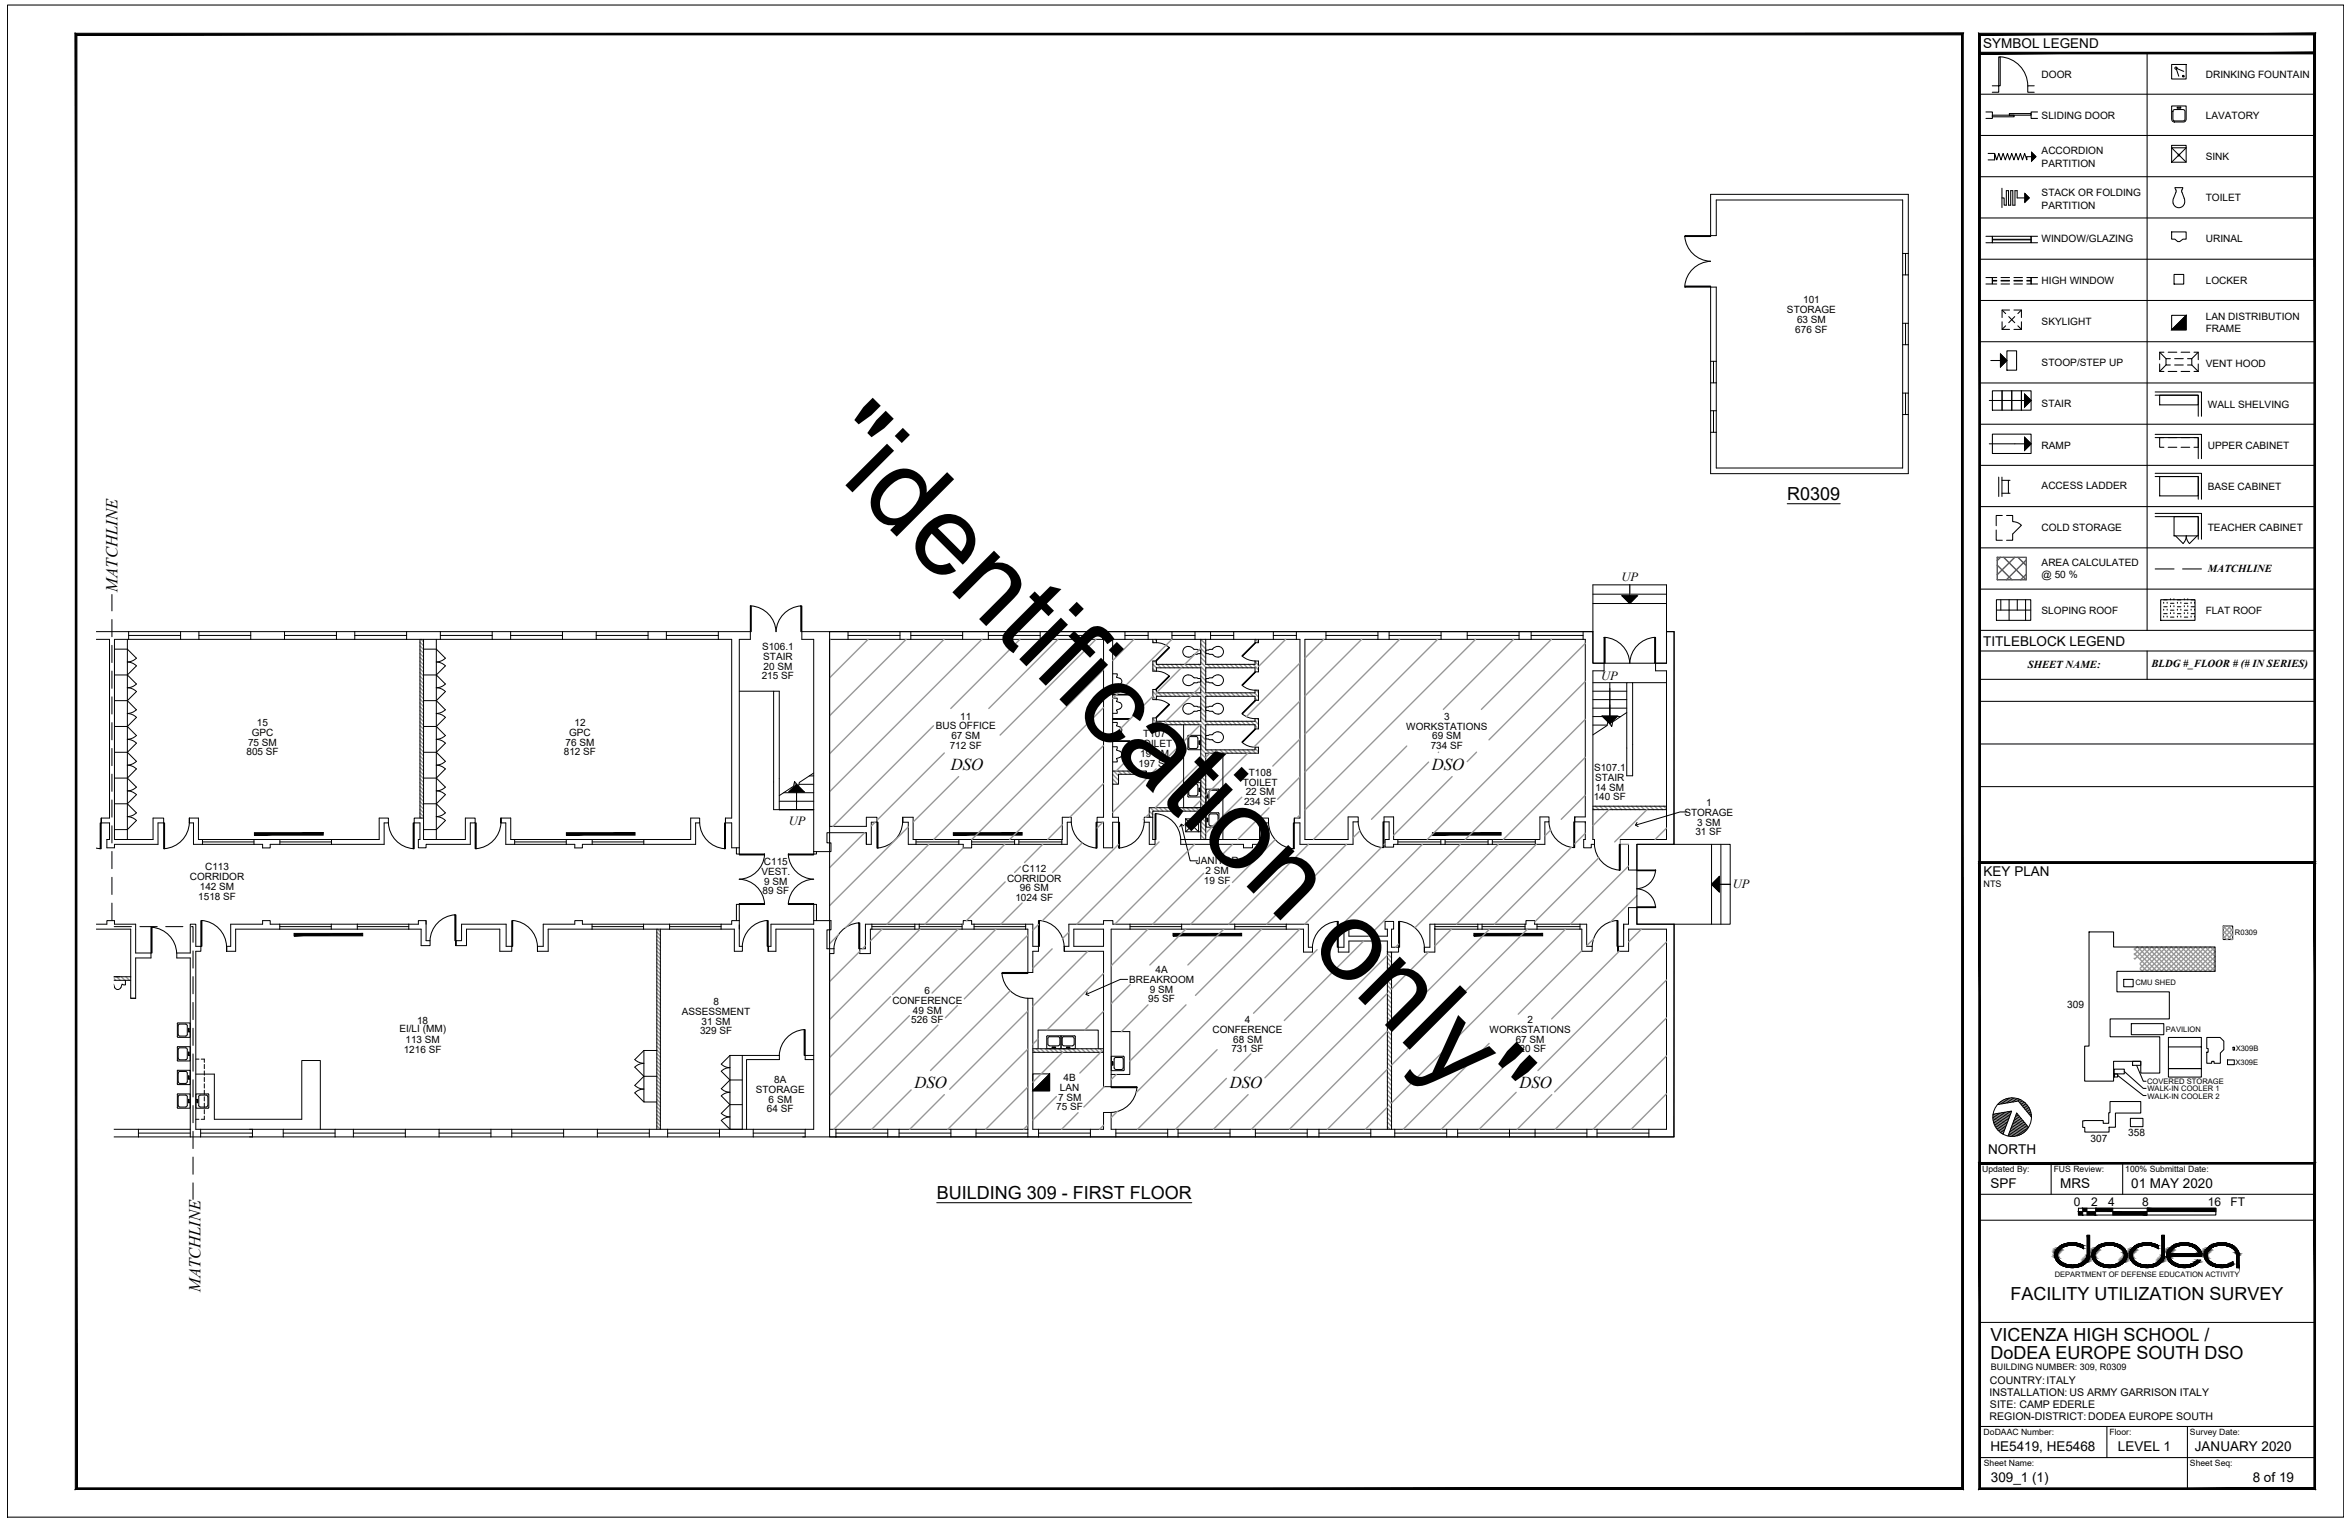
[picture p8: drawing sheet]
<svg xmlns="http://www.w3.org/2000/svg" width="432mm" height="279mm" viewBox="0 0 432 279" stroke-linecap="round" stroke-linejoin="round" font-family="sans-serif">
<defs><g id="words">
<text font-size="20.8" x="149.1" y="82.9" transform="rotate(45 149.1 82.9)">&quot;identification only&quot;</text>
<g font-size="3.3">
<text x="328.4" y="91.8">R0309</text>
<text x="172.1" y="220.2">BUILDING 309 - FIRST FLOOR</text>
<text x="369.4" y="238.9">FACILITY UTILIZATION SURVEY</text>
<text x="365.7" y="246.4">VICENZA HIGH SCHOOL /</text>
<text x="365.7" y="249.6">DoDEA EUROPE SOUTH DSO</text>
</g>
<g font-size="3.1">
<text x="21.6" y="108.7" transform="rotate(-90 21.6 108.7)">MATCHLINE</text>
<text x="174.7" y="141.5">DSO</text>
<text x="263.1" y="141.5">DSO</text>
<text x="168" y="199.9">DSO</text>
<text x="226" y="199.9">DSO</text>
<text x="279.2" y="199.9">DSO</text>
<text x="36.8" y="237.4" transform="rotate(-90 36.8 237.4)">MATCHLINE</text>
</g>
<g font-size="2.5">
<text x="364.4" y="8.9">SYMBOL LEGEND</text>
<text x="364.4" y="118.7">TITLEBLOCK LEGEND</text>
<text x="364.5" y="161">KEY PLAN</text>
<text x="365.3" y="211.9">NORTH</text>
<text x="365.7" y="218.3">SPF</text>
<text x="378.5" y="218.3">MRS</text>
<text x="391.6" y="218.3">01 MAY 2020</text>
<text x="365.7" y="266.6">HE5419, HE5468</text>
<text x="389.1" y="266.6">LEVEL 1</text>
<text x="403.3" y="266.6">JANUARY 2020</text>
<text x="365.8" y="272.3">309_1 (1)</text>
<text x="413.9" y="272.3">8 of 19</text>
</g>
<g font-size="2.3">
<text x="297.9" y="106.7">UP</text>
<text x="294.2" y="125">UP</text>
<text x="144.9" y="151.5">UP</text>
<text x="318.4" y="163">UP</text>
</g>
<g font-size="2.2">
<text x="381.1" y="221.5">0</text>
<text x="384.2" y="221.5">2</text>
<text x="387.4" y="221.5">4</text>
<text x="393.6" y="221.5">8</text>
<text x="405.7" y="221.5">16</text>
<text x="409.8" y="221.5">FT</text>
</g>
<g font-size="2">
<text x="405.7" y="105.1">MATCHLINE</text>
<text x="372.6" y="122.7">SHEET NAME:</text>
<text x="395.3" y="122.5">BLDG #_FLOOR # (# IN SERIES)</text>
</g>
<g font-size="1.9">
<text x="375.1" y="14.3">DOOR</text>
<text x="405.3" y="14.4">DRINKING FOUNTAIN</text>
<text x="375.1" y="21.8">SLIDING DOOR</text>
<text x="405.3" y="21.8">LAVATORY</text>
<text x="375.1" y="28.4">ACCORDION</text>
<text x="405.3" y="29.5">SINK</text>
<text x="375.1" y="30.6">PARTITION</text>
<text x="375.1" y="36.1">STACK OR FOLDING</text>
<text x="375.1" y="38.4">PARTITION</text>
<text x="405.3" y="37">TOILET</text>
<text x="375.1" y="44.5">WINDOW/GLAZING</text>
<text x="405.3" y="44.5">URINAL</text>
<text x="375.1" y="52.2">HIGH WINDOW</text>
<text x="405.3" y="52.1">LOCKER</text>
<text x="375.1" y="59.8">SKYLIGHT</text>
<text x="405.3" y="58.8">LAN DISTRIBUTION</text>
<text x="405.3" y="61.1">FRAME</text>
<text x="375.1" y="67.3">STOOP/STEP UP</text>
<text x="405.3" y="67.3">VENT HOOD</text>
<text x="375.1" y="74.8">STAIR</text>
<text x="405.7" y="74.9">WALL SHELVING</text>
<text x="375.1" y="82.5">RAMP</text>
<text x="405.7" y="82.5">UPPER CABINET</text>
<text x="375.1" y="89.9">ACCESS LADDER</text>
<text x="405.7" y="90">BASE CABINET</text>
<text x="375.1" y="97.6">COLD STORAGE</text>
<text x="405.7" y="97.5">TEACHER CABINET</text>
<text x="375.1" y="103.9">AREA CALCULATED</text>
<text x="375.1" y="106.1">@ 50 %</text>
<text x="375.1" y="112.7">SLOPING ROOF</text>
<text x="405.3" y="112.7">FLAT ROOF</text>
<text x="379.8" y="185.2">309</text>
<text x="384.1" y="209.8">307</text>
<text x="391.1" y="208.7">358</text>
<text x="365.6" y="256.4">INSTALLATION: US ARMY GARRISON ITALY</text>
<text x="365.6" y="254.2">COUNTRY:ITALY</text>
<text x="365.6" y="260.9">REGION-DISTRICT: DODEA EUROPE SOUTH</text>
<text x="365.6" y="258.6">SITE: CAMP EDERLE</text>
</g>
<g font-size="1.8">
<text x="328.4" y="57.5">STORAGE</text>
<text x="330.2" y="59.4">63 SM</text>
<text x="331.3" y="55.7">101</text>
<text x="329.9" y="61.1">676 SF</text>
<text x="140" y="119.4">S106.1</text>
<text x="140" y="124.8">215 SF</text>
<text x="140.2" y="121.3">STAIR</text>
<text x="140.3" y="123.1">20 SM</text>
<text x="45.6" y="137">75 SM</text>
<text x="46.3" y="135.1">GPC</text>
<text x="47.2" y="133.3">15</text>
<text x="103.9" y="137">76 SM</text>
<text x="104.6" y="135.1">GPC</text>
<text x="105.6" y="133.3">12</text>
<text x="172" y="134">BUS OFFICE</text>
<text x="174.5" y="137.6">712 SF</text>
<text x="174.8" y="135.8">67 SM</text>
<text x="176.4" y="132.2">11</text>
<text x="209" y="137.3">TOILET</text>
<text x="210.1" y="135.4">T107</text>
<text x="258.4" y="134">WORKSTATIONS</text>
<text x="262.9" y="137.6">734 SF</text>
<text x="263.2" y="135.8">69 SM</text>
<text x="265.3" y="132.2">3</text>
<text x="45.3" y="138.7">805 SF</text>
<text x="103.6" y="138.7">812 SF</text>
<text x="209.2" y="140.8">197 SF</text>
<text x="209.5" y="139.1">19 SM</text>
<text x="229.5" y="142.5">T108</text>
<text x="292.9" y="141.7">S107.1</text>
<text x="293.1" y="143.5">STAIR</text>
<text x="228.3" y="144.3">TOILET</text>
<text x="228.6" y="147.9">234 SF</text>
<text x="228.9" y="146.1">22 SM</text>
<text x="292.8" y="147">140 SF</text>
<text x="293.2" y="145.3">14 SM</text>
<text x="309.5" y="149.9">STORAGE</text>
<text x="313.5" y="148">1</text>
<text x="311.5" y="153.4">31 SF</text>
<text x="311.8" y="151.7">3 SM</text>
<text x="34.9" y="161.7">CORRIDOR</text>
<text x="37.7" y="159.9">C113</text>
<text x="139.9" y="160.7">VEST.</text>
<text x="140.4" y="158.9">C115</text>
<text x="185" y="162">CORRIDOR</text>
<text x="187.8" y="160.1">C112</text>
<text x="219.7" y="158.7">JANITOR</text>
<text x="221.5" y="160.5">2 SM</text>
<text x="223.1" y="156.9">9</text>
<text x="36.4" y="165.3">1518 SF</text>
<text x="36.7" y="163.5">142 SM</text>
<text x="140.1" y="164.2">89 SF</text>
<text x="140.4" y="162.5">9 SM</text>
<text x="186.6" y="165.5">1024 SF</text>
<text x="187.4" y="163.8">96 SM</text>
<text x="221.2" y="162.3">19 SF</text>
<text x="11.4" y="174.7">JANITOR</text>
<text x="12.9" y="178.3">60 SF</text>
<text x="212.3" y="178.7">4A</text>
<text x="131.1" y="184.6">8</text>
<text x="164" y="184.4">CONFERENCE</text>
<text x="169.9" y="182.6">6</text>
<text x="207.5" y="180.5">BREAKROOM</text>
<text x="211" y="184.1">95 SF</text>
<text x="211.3" y="182.3">9 SM</text>
<text x="73.4" y="189.6">EI/LI (MM)</text>
<text x="74.5" y="191.7">113 SM</text>
<text x="76.6" y="188">18</text>
<text x="125.3" y="186.4">ASSESSMENT</text>
<text x="128.6" y="190">329 SF</text>
<text x="128.9" y="188.2">31 SM</text>
<text x="167.4" y="188">526 SF</text>
<text x="167.7" y="186.2">49 SM</text>
<text x="222.8" y="189.7">CONFERENCE</text>
<text x="226.6" y="191.5">68 SM</text>
<text x="228.7" y="187.9">4</text>
<text x="273.7" y="189.7">WORKSTATIONS</text>
<text x="278.5" y="191.5">67 SM</text>
<text x="280.6" y="187.9">2</text>
<text x="74.2" y="193.4">1216 SF</text>
<text x="226.3" y="193.3">731 SF</text>
<text x="278.2" y="193.3">720 SF</text>
<text x="138.9" y="200.7">STORAGE</text>
<text x="141.2" y="202.6">6 SM</text>
<text x="142.3" y="198.9">8A</text>
<text x="194.1" y="204">75 SF</text>
<text x="194.4" y="202.2">7 SM</text>
<text x="194.8" y="200.4">LAN</text>
<text x="195.4" y="198.6">4B</text>
<text x="140.9" y="204.3">64 SF</text>
</g>
<g font-size="1.7">
<text x="364.5" y="162.9">NTS</text>
<text x="365.8" y="251.7">BUILDING NUMBER: 309, R0309</text>
</g>
<g font-size="1.6">
<text x="364.2" y="215.3">Updated By:</text>
<text x="377.4" y="215.3">FUS Review:</text>
<text x="390.5" y="215.3">100% Submittal Date:</text>
<text x="364.5" y="263.6">DoDAAC Number:</text>
<text x="387.6" y="263.6">Floor:</text>
<text x="402.4" y="263.6">Survey Date:</text>
<text x="364.5" y="269.3">Sheet Name:</text>
<text x="402.4" y="269.3">Sheet Seq:</text>
</g>
<g font-size="1.4">
<text x="410.7" y="171.8">R0309</text>
<text x="392.4" y="180.9">CMU SHED</text>
<text x="398" y="189.6">PAVILION</text>
<text x="410.8" y="195.6">X309E</text>
<text x="410.8" y="193.1">X309B</text>
<text x="394.5" y="199.2">COVERED STORAGE</text>
<text x="394.6" y="200.5">WALK-IN COOLER 1</text>
<text x="394.6" y="201.8">WALK-IN COOLER 2</text>
<text x="377.5" y="234.6">DEPARTMENT OF DEFENSE EDUCATION ACTIVITY</text>
</g>
</g></defs>
<!-- layer: A-WALL-PATT -->
<g fill="none" stroke="#979797" stroke-width=".25">
<path d="M77.2 118l.6 .6M77.2 118.7l.6 .6M77.2 119.4l.6 .6M77.4 117.4l.4 .5M211.8 117.8l.2 .3M212.3 117.4l.2 .3M220.6 118.3l.9 .9M220.6 117.4l.9 .9M220.6 119.1l.9 .9M220.6 119.9l.9 1M221.5 117.4v.1M230.7 117.4l.5 .5"/>
<path d="M77.2 120.1l.6 .6M77.2 120.7l.6 .7M77.2 121.4l.6 .7M77.2 122.1l.6 .7M77.2 122.8l.6 .7M77.2 123.5l.6 .7M77.2 124.2l.6 .7M77.2 124.9l.6 .7M77.2 125.6l.6 .7M77.2 126.3l.6 .7M77.2 127l.6 .7M77.2 127.7l.6 .7"/>
<path d="M77.2 128.4l.6 .7M77.2 129.1l.6 .7M77.2 129.8l.6 .7M77.2 130.5l.6 .7M77.2 131.2l.6 .7M77.2 131.9l.6 .6M77.2 132.6l.6 .6M77.2 133.3l.6 .6M77.2 134l.6 .6M77.2 134.7l.6 .6M77.2 135.4l.6 .6M77.2 136.1l.6 .6"/>
<path d="M77.2 136.8l.6 .6M77.2 137.5l.6 .6M77.2 138.2l.6 .6M77.2 138.9l.6 .6M77.2 139.6l.6 .6M211.8 122l.7 .7M211.8 122.9l.5 .4M211.8 127.1l.9 .8M211.8 127.9l.7 .6M211.8 132.1l1.1 1M211.8 132.9l.2 .2M212.1 121.4l.4 .4"/>
<path d="M212.3 126.7l.2 .2M212.7 122l.6 .7M212.9 127.3l.6 .6M213.1 132.5l.6 .6M213.5 122l.6 .7M213.7 127.3l.6 .6M213.9 132.5l.7 .6M214.3 122l.7 .7M214.6 127.3l.6 .6M214.8 132.5l.6 .6M215.2 122l.6 .7M215.4 127.3l.6 .6"/>
<path d="M215.6 132.5l.6 .6M216 122l.7 .7M216.2 127.3l.7 .6M216.4 132.5l.7 .6M216.9 122l.6 .7M217.1 127.3l.6 .6M217.3 132.5l.6 .6M217.7 122l.6 .7M217.9 127.3l.6 .6M218.1 132.5l.7 .6M218.5 122l.7 .7M218.8 127.3l.6 .6"/>
<path d="M219 132.5l.6 .6M219.4 122l.6 .7M219.6 127.3l.6 .6M219.8 132.5l.6 .6M220.2 122l1.3 1.4M220.4 127.3l1.1 1.1M220.6 121.6l1.1 1.1M220.6 123.3l.9 .9M220.6 124.1l.9 .9M220.6 125.8l.9 .9M220.6 126.7l1.3 1.2M220.6 129.2l.9 .9"/>
<path d="M220.6 130.8l.9 .9M220.6 131.7l1.5 1.4M220.6 132.5l.9 .9M220.6 133.3l.9 1M220.6 134.2l.9 .9M220.6 135l.9 .9M220.6 136.7l.9 .9M220.6 120.8l.9 .9M220.6 125l.9 .9M220.6 128.3l.9 .9M220.6 130l.9 .9M220.6 135.9l.9 .9"/>
<path d="M220.6 137.5l.9 .9M220.6 138.4l.9 .9M220.6 139.2l.9 .9M221.7 137.7l.6 .7M221.9 122l.6 .7M222.1 127.3l.6 .6M222.3 132.5l.6 .6M222.5 137.7l.6 .7M222.7 122l.6 .7M222.9 127.3l.7 .6M223.2 132.5l.6 .6M223.3 137.7l.7 .7"/>
<path d="M223.6 122l.6 .7M223.8 127.3l.6 .6M224 132.5l.6 .6M224.2 137.7l.6 .7M224.4 122l.6 .7M224.6 127.3l.6 .6M224.8 132.5l.6 .6M225 137.7l.7 .7M225.2 122l.7 .7M225.4 127.3l.7 .6M225.7 132.5l.6 .6M225.9 137.7l.6 .7"/>
<path d="M226.1 122l.6 .7M226.3 127.3l.6 .6M226.5 132.5l.6 .6M226.7 137.7l.6 .7M226.9 122l.6 .7M227.1 127.3l.6 .6M227.3 132.5l.7 .6M227.5 137.7l.7 .7M227.7 122l.7 .7M228 127.3l.6 .6M228.2 132.5l.6 .6M228.4 137.7l.6 .7"/>
<path d="M228.6 122l.6 .7M228.8 127.3l.6 .6M229 132.5l.6 .6M229.2 137.7l.6 .7M229.4 122l.7 .7M229.6 127.3l.7 .6M229.8 132.5l.7 .6M230.1 137.7l.6 .7M230.3 122l.9 1M230.5 127.3l.7 .8M230.6 121.6l.6 .6M230.6 128.2l.4 .4"/>
<path d="M230.6 132.4l.6 .7M230.6 133.3l.4 .3M230.6 137.4l.6 .7M230.8 126.8l.4 .4M231 132l.2 .2M77.2 140.3l.6 .6M77.2 141l.6 .6M77.2 141.7l.6 .6M77.2 142.4l.6 .6M77.2 143.1l.6 .6M77.2 143.8l.6 .6M77.2 144.5l.6 .6"/>
<path d="M77.2 145.2l.6 .6M77.2 145.9l.6 .6M77.2 146.6l.6 .6M77.2 147.2l.6 .7M77.2 147.9l.6 .7M77.2 148.6l.6 .7M77.2 149.3l.6 .7M77.2 150l.2 .3M204.4 142.3l1.1 1M204.4 143.1l1 1M204.4 143.9l.1 .2M204.7 141.6l.8 .9"/>
<path d="M205.5 141.6l.6 .6M206.3 141.6l.6 .6M207.2 141.6l.6 .6M208 141.6l.6 .6M208.8 141.6l.6 .6M209.7 141.6l.6 .6M210.5 141.6l.1 .2M211.2 149l.6 .6M211.2 149.8l.3 .3M211.4 148.4l.6 .6M212.2 148.4l.7 .6M213.1 148.4l.6 .6"/>
<path d="M213.9 148.4l.6 .6M214.7 148.4l.7 .6M215.6 148.4l.6 .6M216.4 148.4l.7 .6M217.2 148.4l.7 .6M218.1 148.4l.6 .6M218.9 148.4l.7 .6M219.7 148.4l.7 .6M220.6 148.4l.9 .9M220.6 140.9l.9 .9M220.6 140l.9 .9M220.6 141.7l.9 .9"/>
<path d="M220.6 142.6l.9 .9M220.6 143.4l.9 .9M220.6 144.2l.9 .9M220.6 145.1l.9 .9M220.6 145.9l.9 .9M220.6 146.7l.9 .9M220.6 147.6l.9 .9M220.6 149.2l.9 .9M220.6 150.1l.9 .9M220.6 150.9l.9 .9M220.6 151.8l.9 .9M220.6 152.6l.9 .9"/>
<path d="M220.6 153.4l.8 .8M292.7 148.5l.2 .2M293.1 148.1l.7 .6M294 148.1l.6 .6M294.8 148.1l.7 .6M295.6 148.1l.7 .6M296.5 148.1l.6 .6M297.3 148.1l.7 .6M298.2 148.1l.6 .6M299 148.1l.6 .6M299.8 148.1l.7 .6M300.7 148.1l.6 .6"/>
<path d="M301.5 148.1l.6 .6M302.3 148.1l.7 .6M303.2 148.1l.6 .6M304 148.1l.7 .6M304.9 148.1l.6 .6M305.7 148.1l.5 .5M17.6 179.8l.3 .3M18.1 179.4l.6 .7M18.9 179.4l.7 .7M19.8 179.4l.6 .7M20.6 179.4l.7 .7M21.5 179.4l.6 .7"/>
<path d="M22.3 179.4l.6 .7M23.1 179.4l.7 .7M24 179.4v.1M120.7 171.2l.6 .7M120.7 171.9l.6 .7M120.7 172.6l.6 .7M120.7 173.3l.6 .7M120.7 174l.6 .7M120.7 174.7l.6 .7M120.7 175.4l.6 .7M120.7 176.1l.6 .7M120.7 176.8l.6 .7"/>
<path d="M120.7 177.5l.6 .7M120.7 178.2l.6 .7M120.7 178.9l.6 .7M120.7 179.6l.6 .7M120.8 170.7l.5 .5M254.9 175.2l.8 .7M254.9 176l.8 .8M254.9 176.8l.8 .8M254.9 177.7l.8 .7M254.9 178.5l.8 .8M254.9 179.4l.8 .7M255.5 174.9l.2 .2"/>
<path d="M120.7 180.3l.6 .7M120.7 181l.6 .7M120.7 181.7l.6 .6M120.7 182.4l.6 .6M120.7 183.1l.6 .6M120.7 183.8l.6 .6M120.7 184.5l.6 .6M120.7 185.2l.6 .6M120.7 185.9l.6 .6M120.7 186.6l.6 .6M120.7 187.3l.6 .6M120.7 188l.6 .6"/>
<path d="M120.7 188.7l.6 .6M120.7 189.4l.6 .6M120.7 190.1l.6 .6M120.7 190.8l.6 .6M120.7 191.5l.6 .6M120.7 192.2l.6 .6M120.7 192.9l.6 .6M120.7 193.6l.6 .6M120.7 194.3l.6 .6M120.7 195l.6 .6M120.7 195.7l.6 .6M120.7 196.3l.6 .7"/>
<path d="M120.7 197l.6 .7M120.7 197.7l.6 .7M120.7 198.4l.6 .7M120.7 199.1l.6 .7M120.7 199.8l.6 .7M189.8 192.9l.4 .4M190.4 192.7l.6 .6M191.2 192.7l.7 .6M192.1 192.7l.6 .6M192.9 192.7l.6 .6M193.7 192.7l.7 .6M194.6 192.7l.6 .6"/>
<path d="M195.4 192.7l.6 .6M196.2 192.7l.7 .6M197.1 192.7l.6 .6M197.9 192.7l.7 .6M198.7 192.7l.7 .6M199.6 192.7l.6 .6M200.4 192.7l.7 .6M201.3 192.7l.6 .6M202.1 192.7l.6 .6M254.9 180.2l.8 .7M254.9 181l.8 .8M254.9 181.9l.8 .7"/>
<path d="M254.9 182.7l.8 .8M254.9 183.5l.8 .8M254.9 184.4l.8 .7M254.9 185.2l.8 .8M254.9 186l.8 .8M254.9 186.9l.8 .8M254.9 187.7l.8 .8M254.9 188.6l.8 .7M254.9 189.4l.8 .8M254.9 190.2l.8 .8M254.9 191.1l.8 .7M254.9 191.9l.8 .8"/>
<path d="M254.9 192.7l.8 .8M254.9 193.6l.8 .7M254.9 194.4l.8 .8M254.9 195.3l.8 .7M254.9 196.1l.8 .8M254.9 196.9l.8 .8M254.9 197.8l.8 .7M254.9 198.6l.8 .8M254.9 199.4l.8 .8M120.7 200.5l.6 .7M120.7 201.2l.6 .7M120.7 201.9l.6 .7"/>
<path d="M120.7 202.6l.6 .7M120.7 203.3l.6 .7M120.7 204l.6 .7M120.7 204.7l.6 .7M120.7 205.4l.6 .7M120.7 206.1l.6 .7M120.7 206.8l.6 .6M254.9 200.3l.8 .7M254.9 201.1l.8 .8M254.9 201.9l.8 .8M254.9 202.8l.8 .8M254.9 203.6l.8 .8"/>
<path d="M254.9 204.5l.8 .7M254.9 205.3l.8 .8M254.9 206.1l.8 .8M254.9 207l.5 .4"/>
</g>
<!-- layer: A-WALL-FULL-EXTR -->
<g fill="none" stroke="#000" stroke-width=".18">
<path d="M314.3 35.7h36.3v10.9h-1v-9.9h-34.2v6.6h-1.1zM314.3 52.7h1.1v13.7h-1.1zM349.6 50.5h1v8.9h-1zM314.3 79.4h1.1v6.6h34.2v-9.8h1v10.8h-36.3zM314.3 70.3h1.1v5.2h-1.1zM349.6 63.3h1v8.9h-1zM17.6 116h6v1.4h-2.6M17.6 117.4h2.5M33.2 116h3.3v1.4h-3.3zM46.1 116h6.2v1.4h-6.2zM61.8 116h3.4v1.4h-3.4zM74.7 116h6.2v1.4h-6.2z"/>
<path d="M90.4 116h3.4v1.4h-3.4zM103.3 116h6.3v1.4h-6.3zM119.1 116h3.3v1.4h-3.3zM134.4 117.4h-2.4v-1.4h5.9v1.4h-2.1M149.5 117.4h-2.2v-1.4h8.5v1.4h-3.4M165.4 116h2v1.4h-2zM176.9 116h4.7v1.4h-4.7zM191.1 116h1.9v1.4h-1.9zM202.8 117.4h-.2v-1.4h4.1v1.4h-2.3M211 116h4.3v1.4h-4.3zM219.6 116h2.8v1.4h-2.8zM226.7 116h7.3v1.4h-7.3z"/>
<path d="M238.9 117.4h-.7v-1.4h5.4v1.4h-3.8M253.2 116h2v1.4h-2zM264.8 116h4.8v1.4h-4.8zM279.1 116h2.2v1.4h-2.2zM291.3 117.4h-.4v-1.4h1.8v5.8h2v1.4h-2M297.7 154.2h8.5v-31h-2v-1.4h2v-5.8h1.4v39.1h-6.8v4.7h-1.6v-4.7M299.2 169.8v-3.1h1.6v3.1h6.8v39h-4.6v-1.4h3.2v-36.7h-7M17.6 207.4h7.8v1.4h-7.8M36 207.4h.9v1.4h-1.9M45.8 207.4h6.2v1.4h-6.2M46.4 207.4v1.4M61.6 207.4h3.3v1.4h-3.3z"/>
<path d="M74.5 207.4h6.2v1.4h-6.2zM90.2 207.4h3.8v1.4h-3.8zM103.6 207.4h6.2v1.4h-6.2zM119.3 207.4h3.4v1.4h-3.4zM132.2 207.4h6.2v1.4h-6.2zM149.5 207.4h-1.6v1.4M152.4 207.4h1.2v1.4h-6.1M163.1 207.4h2.1v1.4h-2.1zM174.7 207.4h4.6v1.4h-4.6zM188.9 207.4v1.4h1.9v-1.4h-1M202.8 207.4h-2.4v1.4h4.6v-1.4h-.8M214.6 207.4h1.9v1.4h-1.9z"/>
<path d="M226 207.4h4.7v1.4h-4.7zM240.2 207.4h2.2v1.4h-2.2zM251.9 207.4h4.4v1.4h-4.4zM265.8 207.4h2v1.4h-2zM291.6 207.4h1.8v1.4h-1.8z"/>
</g>
<!-- layer: A-WALL-FULL-INTR -->
<g fill="none" stroke="#000" stroke-width=".18">
<path d="M20.1 117.4v32.9h-1.5v.9v-.9M21 117.4v36.8h7.1v-3.9h2v.9h-1.1v3.9h-8v.6h-1.4v-1.5h.5v-3h-1.5M77.2 117.4v32.9M77.8 117.4v36.8h7.7v-3.9h1.8v.9h-.9v3.9h-8.1v.6h-1.4v-1.5h.3v-3h-1.1v-.9h1.7M134.4 117.4v32.9h-1.1v.9v-.9M135.8 117.4v39.5h-.5v-1.2M149.5 117.4v39.5h.5v-.5M152.4 117.4v34.4h6.8v-1.7h1.9v.9h-1v4.1h-.9M202.8 117.4v32.7h-1.2v.9h1.2v4.7h1.6v-4.7h1.1v-.9h-1.1v-32.7M238.9 117.4v32.9h-1.1v.9v-.8M239.8 117.4v36.8h7.9v-4.1h1.9v.9h-1v4.1h-9.7v-3.9h-1.1M291.3 117.4v32.7h-2v.9v-.9"/>
<path d="M142.1 127h1.1v21.7h-1.1zM292.7 123.2v31h.3v.9h-.6v.6h-1.4v-1.5h.3v-3.2h-2M298.9 125.4h1.1v17.1h-1.1zM34.8 150.3h1.7v3.9h.7M34.8 150.3v.9v-.9M34.8 151.2h.8v3.9h1.6M46.7 154.2h4.7M46.7 155.1h1.6v.7h1.3v-.7h1.8M60.9 154.2h8.8v-3.9h1.7v.9h-.8v3.9h-9.7M92 151.2h.9v3.9h1.7M92 150.3h1.8v3.9h.8M92 150.3v.9v-.9"/>
<path d="M104 154.2h4.8M104 155.1h1.6v.7h1.4v-.7h1.8M118.3 154.2h8.6v-3.9h1.7v.9h-.8v3.9h-9.5M133.3 151.2h1.1v4.5h1.4M159.2 153v2.1M159.2 155.1v-2.1h-7.3v1.8h.8v1.6h-3.2M165.9 150.1v.9v-.9M165.9 151h1v4.1h1.4M165.9 150.1h1.9v4.1h.5M176.2 155.1h.8v.7h1.5v-.7M176.2 154.2h2.3M186.4 155.1h.8"/>
<path d="M186.4 154.2h.8M195.1 154.2l.1-4.1h1.6v.9h-.7v4.1h-1M210.3 150.1h1.5v4.1h.4v.9h-1v-4.1h-.9zM217 154.2h14.4v-3.9h1.7v.9h-.8v3.9h-2.2v.6h-1.6v-.6h-11.5zM256.9 154.2h-.8v-4.1h-1.8v.9h.9v3.2h-.7v1.4h1.6v-.5h.8M264.7 154.2h.8M264.7 155.1h.8M273.4 154.2h.8M273.4 155.1h.8M282.1 154.2h.8v-4.1h1.7v.9h-.7v4.1h-1.8M17.6 169.8h2v-.7h1.4v.7h3.9v5.3h2.8v.9h-2.8v7.4M17.6 170.7h6.4v12.7h.9"/>
<path d="M41.6 174.7v-.9v.9M51.4 169.8h-1.8v-.7h-1.3v.7h-5.9v4h-.8M51.4 170.7h-8.1v4h-1.7M60.9 170.7h4.8M60.9 169.8h4.8M75.1 169.8h1.8v-.7h1.4v.7M78.3 169.1v3.7h.7v.9h-1.6v-3h-2.3M83.8 173.7v-.9v.9M83.8 172.8h1v-3h8.2v4h1v.9h-2.2v-4h-6.1v3h-1.9M98.8 174.7v-.9v.9M108.8 169.8h-1.8v-.7h-1.4v.7h-5.8v4h-1M108.8 170.7h-8.1v4h-1.9"/>
<path d="M118.3 170.7h4.7M118.3 169.8h4.7M120.7 170.7v36.7M121.3 170.7v36.7M135.3 169.1v-3h.5v7.7h.6v.9h-1.5v-4h-2.4M135.8 169.1h-1.4v.7h-1.9M141.2 174.7v-.9v.9M141.2 174.7h1.4v-4h6.9v36.7M149.5 169.1h3.2v1.7h-.8v3.5h1.3v.9h-.8v32.2M150 169.1v-3h-.5v3.7h-7.8v4h-.5M160.2 169.8h-1.2v4.5h-1v.9h1.9v-4.5h.3M168.1 170.7h.8"/>
<path d="M168.1 169.8h.8M176.8 169.8h.2v-.7h1.5v.7h.5M176.8 170.7h2.2M188.5 169.8h1.3v4h1v.9h-1v3.9h-.9v-7.9h-.4M195.6 174.7v-.9v.9M197.3 170.7h5.5v3.1h-5.5zM207.6 170.7h-3.4v28.9h-1.4v-24.9h-7.2M207.6 169.8h-3.1v-.7h-1.7v.7h-6.4v4h-.8M217.1 170.7h9.8M217.1 169.8h9.8M236.3 169.8h4.1v4.2h.8v.9h-1.7v-4.2h-3.2M246.9 169.8h1v2.2h7v-1.3h-.4v-1.4h1.6v1.4h-.4v3.3h1.3v.9h-2.1v-2h-7v2h-2v-.9h1z"/>
<path d="M261.7 174.9v-.9v.9M263.6 170.7h.1M263.6 169.8h-.9v4.2h-1M263.6 170.7v4.2h-1.9M271.5 170.7h.8M271.5 169.8h.8M280.2 170.7h2.2M280.2 169.8h.2v-.7h1.6v.7h.4M290.3 169.8h1.2v4h1.1v.9h-1.9v-4h-.4M297.3 174.7v-.9v.9M299.2 169.8h-.9v4h-1M299.2 170.7v4h-1.9"/>
<path d="M24 183.4h.9M36 207.4v-32.7h.9v-.9h-.9v-4h-1v5.3h-2.5v.9h2.5v32.8M188.9 207.4v-24h.9v24M202.8 207.4v-3h1.4v3"/>
</g>
<!-- layer: A-WALL-MOVE -->
<g fill="none" stroke="#000" stroke-width=".18">
<path d="M211.8 117.4v.7h.7v-.7M220.6 117.4v4.6h-8.1v-.6h-.7v1.9h.7v-.6h8.1v4.6h-8.1v-.6h-.7v1.8h.7v-.6h8.1v4.6h-8.1v-.6h-.7v1.2h8.8v15.3h-9.4v1.7M221.5 117.4v4.6h9.1v-.6h.6v2h-.6v-.7h-9.1v4.6h9.1v-.5h.6v1.8h-.6v-.7h-9.1v4.6h9.1v-.5h.6v1.9h-.6v-.8h-9.1v4.6h9.1v-.4h.6v1.1h-9.7v15.8M230.6 117.4v.7h.6v-.7M204.4 141.6h6.2v.6h-5.1v1.9h-1.1M211.8 150.1v-1.1h8.8v5.2M292.7 148.7h13.5M292.7 148.1h13.5M17.6 179.4h6.4M254.9 174.7v32.7M255.7 174.9v32.5M17.6 180.1h6.4"/>
<path d="M149.5 193.9h-1.6v.7h1.6M189.8 193.3h13M189.8 192.7h13M137.2 207.4v-12.8h6v-.7h-6.8v13.5"/>
</g>
<!-- layer: A-FLOR-CSWK -->
<g fill="none" stroke="#000" stroke-width=".18">
<path d="M21 119.2h2.4l1.7 1.7-.6 .4-1.1 .3M23.4 117.4v36.8M77.8 119.2h2.4l1.6 1.7M80.2 117.4v36.8M21 133.4h2.4M21 124h2.4M21 138.2h2.4M23.4 135.8l.7 .1 1 .6-1.7 1.7M23.4 121.6l.7 .1 1 .6-1.7 1.7M23.4 133.4l1.7 1.7-.6 .4-1.1 .3M23.4 128.7l1.7 1.7M23.4 124l1.7 1.7"/>
<path d="M23.4 138.2l1.7 1.7M25.1 130.4l-.6 .4-1.1 .3 1.1 .2 .6 .5-1.7 1.6M25.1 125.6l-.6 .5-1.1 .2 .7 .2 1 .5-1.7 1.7h-2.4M25.1 139.8l-.6 .5-1.1 .2M77.8 133.4h2.4M77.8 124h2.4M77.8 138.2h2.4M80.2 135.8l.7 .1 .9 .6M80.2 121.6l.7 .1 .9 .6M80.2 133.4l1.6 1.7M80.2 128.7l1.6 1.7M80.2 124l1.6 1.7"/>
<path d="M80.2 138.2l1.6 1.7M81.8 135.1l-.6 .4-1 .3M81.8 130.4l-.6 .4-1 .3 1 .2 .6 .5M81.8 125.6l-.6 .5-1 .2 .7 .2 .9 .5M81.8 139.8l-.6 .5-1 .2M81.8 120.9l-.6 .4-1 .3M81.8 136.5l-1.6 1.7M81.8 131.8l-1.6 1.6M81.8 122.3l-1.6 1.7M81.8 127l-1.6 1.7h-2.4M217.5 133.1v15.3h3.1M224.7 138.4v15.8h-3.2"/>
<path d="M21 147.7h2.4M23.4 140.6l.7 .1 1 .6-1.7 1.6h-2.4M23.4 150l.7 .1 1 .6-1.7 1.7h-2.4M23.4 142.9l1.7 1.7-.6 .4-1.1 .3 .7 .1 1 .6-1.7 1.7M23.4 147.7l1.7 1.6M25.1 149.3l-.6 .4-1.1 .3M77.8 147.7h2.4M80.2 140.6l.7 .1 .9 .6M80.2 150l.7 .1 .9 .6M80.2 142.9l1.6 1.7M80.2 147.7l1.6 1.6M81.8 144.6l-.6 .4-1 .3 .7 .1 .9 .6"/>
<path d="M81.8 149.3l-.6 .4-1 .3M81.8 146l-1.6 1.7M81.8 150.7l-1.6 1.7h-2.4M81.8 141.2l-1.6 1.7h-2.4M36 194.6h.6M36 197.3h3.4v8.3h16v-10.8h3.5v12.6M37 194.6h.5v.5M37.5 195.5v.8M37.5 196.7v.8M37.5 197.9v.8M37.5 199.1v.8M116.6 196l1.7 1.7"/>
<path d="M118.3 197.7l-1.7 1.7 1 .5 .7 .2-.7 .1-1 .6 1.7 1.6M118.3 193l-1.7 1.6 1 .6 .7 .1-1.1 .3-.6 .4M118.3 193v9.4h2.4M118.3 197.7h2.4M118.3 193h2.4M132.5 200l.6 .4 1 .2-1 .3-.6 .4 1.6 1.6M134.1 193.9v13.5h2.3M134.1 198.4h2.3M134.1 193.9h2.3M134.1 193.9l-1.6 1.6 .6 .4 1 .2-1 .3-.6 .4 1.6 1.6M134.1 198.4l-1.6 1.6M190.7 192.7v-3.5h11.1v3.5"/>
<path d="M204.2 189.5h3.4v7.9h-3.4M36 205.6h.6M37.5 200.3v.8M37.5 201.5v.7M37.5 202.6v.8M37.5 203.8v.8M37.5 205v.6h-.5M134.1 205.2l-1 .2-.6 .4 1.6 1.6M134.1 202.9h2.3M134.1 202.9l-1.6 1.6 .6 .4 1 .3"/>
</g>
<!-- layer: A-GLAZ-PRHT -->
<g fill="none" stroke="#000" stroke-width=".18">
<path d="M349.6 46.6v3.9M349.6 59.4v3.9M350.1 46.6v3.9M350.1 59.4v3.9M350.6 46.6v3.9M350.6 59.4v3.9M314.3 66.4v3.9M314.3 75.5v3.9M314.8 66.4v3.9M314.8 75.5v3.9M315.4 66.4v3.9M315.4 75.5v3.9"/>
<path d="M349.6 72.2v4M350.1 72.2v4M350.6 72.2v4M23.6 116.7h9.6M23.6 117.4h9.6M23.6 116h9.6M36.5 116.7h9.6M36.5 117.4h9.6M36.5 116h9.6M52.3 117.4h9.5M52.3 116h9.5M52.3 116.7h9.5"/>
<path d="M65.2 116.7h9.5M65.2 117.4h9.5M65.2 116h9.5M80.9 116.7h9.5M80.9 117.4h9.5M80.9 116h9.5M93.8 116.7h9.5M93.8 117.4h9.5M93.8 116h9.5M109.6 116.7h9.5M109.6 117.4h9.5M109.6 116h9.5"/>
<path d="M122.4 117.4h9.6M122.4 116h9.6M122.4 116.7h9.6M155.8 116.7h9.6M155.8 117.4h9.6M155.8 116h9.6M167.4 116.7h9.5M167.4 117.4h9.5M167.4 116h9.5M181.6 116.7h9.5M181.6 117.4h9.5M181.6 116h9.5"/>
<path d="M193 117.4h9.6M193 116h9.6M193 116.7h9.6M206.7 117.4h4.3M206.7 116h4.3M206.7 116.7h4.3M215.3 117.4h4.3M215.3 116h4.3M215.3 116.7h4.3M222.4 117.4h4.3M222.4 116h4.3M222.4 116.7h4.3"/>
<path d="M234 116.7h4.2M234 117.4h4.2M234 116h4.2M243.6 116.7h9.6M243.6 117.4h9.6M243.6 116h9.6M255.2 116.7h9.6M255.2 117.4h9.6M255.2 116h9.6M269.6 116.7h9.5M269.6 117.4h9.5M269.6 116h9.5"/>
<path d="M281.3 116.7h9.6M281.3 117.4h9.6M281.3 116h9.6M37.2 154.2h9.5v.9h-9.5zM37.2 154.7h9.5M51.4 154.7h9.5M51.4 154.2h9.5v.9h-9.5zM94.6 154.7h9.4M94.6 154.2h9.4v.9h-9.4zM108.8 154.7h9.5M108.8 154.2h9.5v.9h-9.5zM168.3 154.7h7.9"/>
<path d="M168.3 154.2h7.9v.9h-7.9zM178.5 154.7h7.9M178.5 154.2h7.9v.9h-7.9zM187.2 154.7h7.9M187.2 154.2h7.9v.9h-7.9zM256.9 154.7h7.8M256.9 154.2h7.8v.9h-7.8zM265.5 154.7h7.9M265.5 154.2h7.9v.9h-7.9zM274.2 154.7h7.9M274.2 154.2h7.9v.9h-7.9zM51.4 169.8h9.5v.9h-9.5z"/>
<path d="M51.4 170.2h9.5M65.7 170.2h9.4M65.7 169.8h9.4v.9h-9.4zM108.8 170.2h9.5M108.8 169.8h9.5v.9h-9.5zM123 170.2h9.5M123 169.8h9.5v.9h-9.5zM160.2 170.2h7.9M160.2 169.8h7.9v.9h-7.9zM168.9 170.2h7.9M168.9 169.8h7.9v.9h-7.9zM179 170.2h9.5"/>
<path d="M179 169.8h9.5v.9h-9.5zM207.6 170.2h9.5M207.6 169.8h9.5v.9h-9.5zM226.9 170.2h9.4M226.9 169.8h9.4v.9h-9.4zM263.6 170.2h7.9M263.6 169.8h7.9v.9h-7.9zM272.3 170.2h7.9M272.3 169.8h7.9v.9h-7.9zM282.4 170.2h7.9M282.4 169.8h7.9v.9h-7.9zM25.4 208.1h9.6"/>
<path d="M25.4 208.8h9.6M25.4 207.4h9.6M36.9 208.1h9.5M36.9 208.8h9.5M36.9 207.4h9.5M52 208.8h9.6M52 207.4h9.6M52 208.1h9.6M64.9 208.1h9.6M64.9 207.4h9.6M64.9 208.8h9.6M80.7 208.1h9.5"/>
<path d="M80.7 208.8h9.5M80.7 207.4h9.5M94 208.1h9.6M94 208.8h9.6M94 207.4h9.6M109.8 208.1h9.5M109.8 208.8h9.5M109.8 207.4h9.5M122.7 208.1h9.5M122.7 208.8h9.5M122.7 207.4h9.5M138.4 208.1h9.5"/>
<path d="M138.4 208.8h9.5M138.4 207.4h9.5M153.6 208.8h9.5M153.6 208.1h9.5M153.6 207.4h9.5M165.2 208.1h9.5M165.2 208.8h9.5M165.2 207.4h9.5M179.3 207.4h9.6M179.3 208.1h9.6M179.3 208.8h9.6M190.8 208.8h9.6"/>
<path d="M190.8 208.1h9.6M190.8 207.4h9.6M205 208.1h9.6M205 208.8h9.6M205 207.4h9.6M216.5 207.4h9.5M216.5 208.1h9.5M216.5 208.8h9.5M230.7 208.1h9.5M230.7 208.8h9.5M230.7 207.4h9.5M242.4 207.4h9.5"/>
<path d="M242.4 208.1h9.5M242.4 208.8h9.5M256.3 208.1h9.5M256.3 207.4h9.5M256.3 208.8h9.5M267.8 208.8h23.8M267.8 208.1h23.8M267.8 207.4h23.8M277.4 207.4v1.4M282.1 207.4v1.4M293.4 208.8h9.6M293.4 208.1h9.6"/>
<path d="M293.4 207.4h9.6"/>
</g>
<!-- layer: A-FLOR-STRS -->
<g fill="none" stroke="#000" stroke-width=".18">
<path d="M292.7 109.1h13.5M292.7 110.9h13.5M306.2 107.4v8.6v-8.6h-13.5v8.6M292.7 128.5h6.2M292.7 125.4h6.2M292.7 131.6h5.1M292.7 133.2h2.6M292.7 130.1h6.2M292.7 127h6.2M143.2 148.7h6.3M143.2 147.2h6.3M144 145.6h5.5"/>
<path d="M146.8 144.1h2.7M148.7 142.5h.8M307.6 155.1h10.3v14.7h-10.3M314.5 155.1v14.7M316.2 155.1v14.7"/>
</g>
<!-- layer: B-COMP -->
<path d="M299.5 107.4v2.4M146.4 144.1h.1M297.7 154.2v.9h1.5" fill="none" stroke="#979797" stroke-width=".25"/>
<!-- layer: A-ANNO-SYMB -->
<g fill="none" stroke="#000" stroke-width=".18">
<path d="M298 109.4h2.9l-1.4 1.5zM299.5 107.4v2M135.8 127h6.3M294.4 131.5h2.8l-1.4 1.4zM295.8 125.4v7.5M298.9 130.9l-2.6 1.7-.2 .9-.6-1.1-.2 .9-2.6 1.7M300 125.4h6.2M143.2 148.7h6.3M144.9 145.5l1.5-1.4 1.4 1.4zM146.4 145.1v3.6M149.5 142l-2.6 1.7-.2 .9-.7-1-.2 .8-2.6 1.7M315.5 162.4h2.5"/>
<path d="M315.9 161v2.8l-1.4-1.4zM192.9 197.3l-3.1 3.1h3.1v-3.1h-3.1v3.1"/>
</g>
<!-- layer: G-ANNO-MATC -->
<g fill="none" stroke="#000" stroke-width=".19">
<path d="M20.6 109.2v3M20.6 113.8v3.2M20.6 118.5v3.2M20.6 123.3v3.1M20.6 128v3.2M20.6 132.8v3.1M20.6 137.5v3.1M20.6 142.2v3.2M20.6 147v3.1M20.6 151.7v3.1M20.6 156.4v3.2M20.6 161.2v3.1"/>
<path d="M20.6 165.9v3.2M21 170.2h3.1M25.7 170.2h3.2M30.5 170.2h3.1M35.2 170.2h.3v2.9M35.5 174.7v3.1M35.5 179.4v3.2M35.5 184.1v3.2M35.5 188.9v3.1M35.5 193.6v3.2M35.5 198.3v3.2M35.5 203.1v3.1"/>
<path d="M35.5 207.8v3.2M35.5 212.5v3.2M35.5 217.3v3"/>
</g>
<!-- layer: 0 -->
<path d="M217.1 151.4l1.6 6.7h1.3M217.5 151.7l-.4-.3-.3 .5M300.8 151.1l-.3 .5 .5 .2M309.9 149.2h-1.2l-8.2 2.4M207.2 179.9h-1.3l-6.3 2.8M199.8 182.2l-.2 .5 .5 .2" fill="none" stroke="#000" stroke-width=".18"/>
<!-- layer: A-ANNO-SYMB -->
<g fill="#000" stroke="#000" stroke-width=".18">
<path d="M298 109.4h2.9l-1.4 1.5zM294.4 131.5h2.8l-1.4 1.4zM144.9 145.5l1.5-1.4 1.4 1.4zM314.5 162.4l1.4-1.4v2.8zM192.9 197.3v3.1h-3.1z"/>
<path d="M46.8 153v.4l12.6-.4zM46.8 153.4l12.6-.4v.4z"/>
<path d="M104.1 153v.4l12.6-.4zM104.1 153.4l12.6-.4v.4z"/>
<path d="M175.2 153v.4l12.6-.4zM175.2 153.4l12.6-.4v.4z"/>
<path d="M263.2 153v.4l12.6-.4zM263.2 153.4l12.6-.4v.4z"/>
<path d="M54 171.5v.4l12.6-.4zM54 171.9l12.6-.4v.4z"/>
<path d="M215.5 171.5v.4l12.6-.4zM215.5 171.9l12.6-.4v.4z"/>
<path d="M270.8 171.5v.4l12.7-.4zM270.8 171.9l12.7-.4v.4z"/>
</g>
<!-- layer: B-COMP -->
<path d="M296.3 132.6l-.2 .9M146 143.6l-.2 .8" fill="none" stroke="#979797" stroke-width=".18"/>
<!-- layer: A-DOOR-PRHT -->
<g fill="none" stroke="#000" stroke-width=".19">
<path d="M309.6 43.4a5 5 0 0 0 4.7 4.6 4.9 4.9 0 0 0-4.7 4.6M309.6 52.5h4.7v.2h-4.7zM309.6 43.3h4.7v.1h-4.7zM137.9 111.3h.1v4.7h-.1zM138 111.3a4.9 4.9 0 0 1 4.6 4.7 5 5 0 0 1 4.6-4.7M147.1 111.3h.2v4.7h-.2zM294.7 117.1h.2v4.7h-.2zM294.9 117.1a4.9 4.9 0 0 1 4.6 4.7 5 5 0 0 1 4.5-4.7M304 117.1h.2v4.7h-.2zM17.6 155.8l.8 .1v-4.7h.2v4.7h-.2M30.1 151.2h.1v4.7h-.1zM34.8 151.2a4.9 4.9 0 0 1-4.6 4.7"/>
<path d="M71.4 151.2a4.9 4.9 0 0 0 4.5 4.7M75.9 151.2h.2v4.7h-.2zM87.3 151.2h.2v4.7h-.2zM92 151.2a4.9 4.9 0 0 1-4.5 4.7M128.6 151.2a4.9 4.9 0 0 0 4.5 4.7M133.1 151.2h.2v4.7h-.2zM135.8 156.9h4.7v.1h-4.7zM140.5 157a4.9 4.9 0 0 1-4.7 4.5 4.8 4.8 0 0 1 4.7 4.5M144.9 157a4.9 4.9 0 0 0 4.6 4.5 4.8 4.8 0 0 0-4.6 4.5M144.9 156.9h4.6v.1h-4.6zM161.1 151h.2v4.8h-.2zM165.9 151a4.9 4.9 0 0 1-4.6 4.8"/>
<path d="M196.8 151a4.9 4.9 0 0 0 4.6 4.8M201.4 151h.2v4.8h-.2zM205.5 151h.2v4.8h-.2zM210.2 151a4.9 4.9 0 0 1-4.5 4.8M212.2 149.5h.2v4.7h-.2zM212.4 149.5a4.9 4.9 0 0 1 4.5 4.7M233.1 151.2a4.9 4.9 0 0 0 4.5 4.7M237.7 151.2h.1v4.7h-.1zM249.6 151a4.9 4.9 0 0 0 4.5 4.7M254.1 151h.2v4.7h-.2zM284.6 151a4.9 4.9 0 0 0 4.6 4.7M289.2 151h.1v4.7h-.1z"/>
<path d="M293 155.1a4.9 4.9 0 0 0 4.5 4.7M297.5 155.1h.2v4.7h-.2zM300.8 159.8h3.4v.1h-3.4zM304.2 159.9a3.6 3.6 0 0 1-3.4 3.3 3.6 3.6 0 0 1 3.4 3.4M27.7 170.3h.2v4.8h-.2zM27.9 170.3a4.9 4.9 0 0 1 4.6 4.8M36.9 169.1h.2v4.7h-.2zM37.1 169.1a4.9 4.9 0 0 1 4.5 4.7M83.6 168.1a4.9 4.9 0 0 0-4.6 4.7M83.6 168.1h.2v4.7h-.2zM94 169.1h.2v4.7h-.2zM94.2 169.1a4.9 4.9 0 0 1 4.6 4.7"/>
<path d="M135.8 166h4.7v.2h-4.7zM140.9 169.1a4.9 4.9 0 0 0-4.5 4.7M141 169.1h.2v4.7h-.2zM144.9 166h4.6v.2h-4.6zM157.8 169.5a4.9 4.9 0 0 0-4.6 4.8M157.8 169.5h.2v4.8h-.2zM184.1 178.8a4.9 4.9 0 0 0 4.8 4.6M184.1 178.6h4.8v.2h-4.8zM190.8 169.1h.2v4.7h-.2zM191 169.1a4.9 4.9 0 0 1 4.5 4.7M245.7 169.3a4.9 4.9 0 0 0-4.6 4.7M245.7 169.3h.2v4.7h-.2z"/>
<path d="M257 169.3h.2v4.7h-.2zM257.2 169.3a4.9 4.9 0 0 1 4.5 4.7M297.1 169.1h.2v4.7h-.2zM297.1 169.1a4.9 4.9 0 0 0-4.5 4.7M300.8 166.6h3.4v.1h-3.4zM147.7 189.1a4.9 4.9 0 0 0-4.5 4.8M147.8 189.1h.1v4.8h-.1zM204.2 199.6h4.7v.2h-4.7zM208.9 199.8a4.9 4.9 0 0 1-4.7 4.6"/>
</g>
<!-- layer: A-FLOR-TPTN -->
<g fill="none" stroke="#000" stroke-width=".18">
<path d="M212.5 118.1a3.6 3.6 0 0 1 2.3 .8M214.8 118.9l.1 .1-2.4 2.4-.1-.1zM204.4 136.1h3.2v.1h-3.2M204.4 132h3.2v.1h-3.2M204.4 127.5h3.2v.2h-3.2M212.5 128.5a3.6 3.6 0 0 1 2.3 .9M212.5 123.3a3.6 3.6 0 0 1 2.3 .8M214.8 129.4l.1 .1-2.4 2.4-.1-.1zM214.8 124.2h.1l-2.4 2.5-.1-.1zM228.2 120.5l2.4-2.4h.1l-2.4 2.5zM228.2 125.8l2.4-2.4 .1 .1-2.4 2.4zM228.2 131.1l2.4-2.5 .1 .1-2.4 2.5z"/>
<path d="M228.2 136.3l2.4-2.4 .1 .1-2.4 2.4zM228.3 120.5a3.6 3.6 0 0 0 2.3 .9M228.3 125.9a3.6 3.6 0 0 0 2.3 .9M228.3 131.2a3.6 3.6 0 0 0 2.3 .8M228.3 136.4a3.6 3.6 0 0 0 2.3 .9M17.6 192.5l.2 .2-.1 .1-.1-.1M17.7 192.8l-.1 .1M19.6 180.1v3.1h.1v-3.1"/>
</g>
<!-- layer: A-FLOR-FIXT -->
<g fill="none" stroke="#000" stroke-width=".18">
<path d="M219.4 119.3a1.17 1.17 0 0 0-1.2-.5 1.17 1.17 0 0 0-.9 .9 1.16 1.16 0 0 0 .9 1 1.16 1.16 0 0 0 1.2-.5h.6l.6-.3v-.4l-.1-.1-1.1-.1M222.7 119.3a1.14 1.14 0 0 1 1.2-.5 1.14 1.14 0 0 1 .9 .9 .98 .98 0 0 1-1 1M222.7 119.3h-.5l-.7 .2v.4l.2 .2 1 .1M204.4 123.8h.9l-.2 .6 .7 .2M204.4 128.2h.9l-.2 .7 .7 .2M204.4 132.7h.9l-.2 .6 .7 .2M204.4 137.2h.9l-.2 .6 .7 .2M205.8 124.6a.62 .62 0 0 1 .3 .6 .62 .62 0 0 1-.3 .5M205.8 129.1a.62 .62 0 0 1 .3 .5 .62 .62 0 0 1-.3 .6M205.8 133.5a.62 .62 0 0 1 .3 .6 .62 .62 0 0 1-.3 .6M205.8 138a.62 .62 0 0 1 .3 .6 .62 .62 0 0 1-.3 .5M205.8 125.7l-.7 .3 .2 .6h-.9"/>
<path d="M205.8 130.2l-.7 .2 .2 .6h-.9M205.8 134.7l-.7 .2 .2 .6h-.9M205.8 139.1l-.7 .2 .2 .7h-.9M217.6 129.5a1.31 1.31 0 0 1 1.8 .2l1.1 .2 .1 .1v.4l-.6 .3h-.6a1.16 1.16 0 0 1-1.2 .4 1.16 1.16 0 0 1-.9-.9zM218.3 135.1h2.3v2.6h-2.3zM218.4 137.2l.3 .3M218.7 135.3l-.3 .3v1.6M218.7 137.5h1.1M218.7 135.3h1.1M219.4 124.5a1.17 1.17 0 0 0-1.2-.5 1.17 1.17 0 0 0-.9 1 1.16 1.16 0 0 0 .9 .9 1.16 1.16 0 0 0 1.2-.5h.6l.6-.2v-.4l-.1-.2-1.1-.1M219.8 135.3l.3 .3M220.1 137.2l-.3 .3"/>
<path d="M220.1 135.6v1.6M220.3 136.1h.1v.6h-.1zM222.7 135.9h.1M222.7 130.7h.1M222.7 125.4l.1 .1M222.7 120.2h.2a1.11 1.11 0 0 0 .9 .5M222.7 124.5a1.14 1.14 0 0 1 1.2-.5 1.14 1.14 0 0 1 .9 1 .98 .98 0 0 1-1 .9M222.7 135h-.5l-.7 .2v.4l.2 .2 1 .1M222.7 129.7h-.5l-.7 .3v.4l.2 .1 1 .2M222.7 124.5h-.5l-.7 .3v.4l.2 .1 1 .1M222.9 136a1.11 1.11 0 0 0 .9 .4M222.9 130.7a1.11 1.11 0 0 0 .9 .5"/>
<path d="M222.9 125.5a1.11 1.11 0 0 0 .9 .4M223.8 134.4a.98 .98 0 0 1 1 1 .98 .98 0 0 1-1 1M223.8 129.2a.98 .98 0 0 1 1 1 .98 .98 0 0 1-1 1M223.8 134.4l-.5 .1-.6 .5M223.8 129.2l-.5 .1-.6 .4M217.9 150.4l1.1 1.1M217.9 150.4h2.3v2.4h-2.3zM218.4 143.8l-.1 .1M218.4 143.8h2.2v2.6h-2.3v-2.5M219 151.7l-1.1 1.1M219.1 151.5l1.1-1.1h.4v2.4h-.4l-1.1-1.1M220.1 144.3l-.3-.3h-1.2l-.2 .3v1.6"/>
<path d="M220.1 145.9l-.3 .3h-1.1l-.3-.3M220.1 144.3v1.6M220.3 144.8h.1v.6h-.1zM221.8 146h.1v.6h-.1zM221.8 150.3h.1v.7h-.1zM222.4 151.7h1.1M223.5 145.2l.3 .3v1.5l-.3 .4M223.5 149.5l.3 .3v1.6l-.3 .3M223.5 145.2h-1.1l-.3 .3 .1 1.7 .2 .2h1.1M223.5 149.5h-1.1l-.2 .2-.1 1.7 .3 .3M223.8 144.9l.2 .2M223.9 145h-2.3v2.6h2.3l.1-.1"/>
<path d="M224 149.4l-.2-.1h-2.2v2.6h2.3M224 151.8l-.2 .1M224 145.1v2.4M224 149.4v2.4M19 180.1v.8l-.6-.1-.4 .8-.4 .2M20.2 180.1v.8l.7-.1 .2 .6a.62 .62 0 0 0 .5 .4 .62 .62 0 0 0 .6-.4M23 180.1v.8l-.6-.1-.2 .6M32.6 188l2.3-.1v2.7l-2.3-.1zM32.6 196.6h2.3v2.6h-2.3zM32.7 192.2l-.1 2.7h2.3v-2.6h-2.2M32.7 198.7l.3 .3M32.7 197.1v1.6"/>
<path d="M32.9 188.2l1.2-.1 .3 .2v1.7l-.1 .3h-1.3l-.2-.1-.1-1.8zM32.9 192.5h1.2l.3 .1v1.8l-.1 .2-1.3 .1-.2-.2-.1-1.7zM33 199h1.1M34.4 197.1v1.6M34.4 198.7l-.3 .3M34.4 197.1l-.3-.3h-1.1l-.3 .3M34.6 188.9h.2v.7h-.2zM34.6 193.2h.2v.7h-.2zM34.6 197.6h.2v.6h-.2zM192.4 190.3h2.5l.1 2.4h-2.7zM192.9 190.4l-.4 .3v1.1l.4 .3M192.9 192.1h1.5"/>
<path d="M192.9 190.5h1.5M193.3 192.3h.7v.2h-.7zM194.4 190.4l.3 .3M194.7 191.8l-.3 .3M194.7 190.7v1.1M195.5 190.4l-.3 .3v1.1l.3 .3M195.5 190.5l1.5-.1 .4 .3M196 192.3h.6v.2h-.6zM197.4 191.8l-.4 .3h-1.5M197.4 190.7v1.1M197.4 190.3l.2 .1v2.3h-2.6v-2.3M197.5 190.3h-2.4l-.2 .1"/>
<path d="M204.4 195h.1v.7h-.1zM205 196.4l-.3-.3 .1-1.7 .2-.1h1.1l.3 .3v1.5l-.3 .3M205 196.5h1.1M206.5 194.2l-.1-.2h-2.2v2.7h2.2l.1-.2M206.6 194.2v2.3M32.7 200.9l-.1 2.6 2.3 .1v-2.7h-2.2M32.9 201.2h1.2l.3 .1v1.7l-.1 .3h-1.3l-.2-.1-.1-1.7zM34.6 201.9h.2v.7h-.2zM36.2 201.9h.1v.7h-.1zM38.2 201.5l-.3-.3h-1.3l-.1 .3v1.5l.3 .4 1.1-.1 .3-.3M38.2 201.5v1.5M38.2 200.9l.1 .2v2.4l-2.3 .1v-2.7h2.2"/>
<circle cx="219" cy="151.6" r=".12"/>
</g>
<!-- layer: FUS-KPLN-PATT-01 -->
<g fill="none" stroke="#979797" stroke-width=".25">
<path d="M152.5 117.4l-.1 .1M159.5 117.4l-7.1 7.1M166.5 117.4l-14.1 14.1M173.5 117.4l-21.1 21.1M180.4 117.4l-28 28M187.4 117.4l-12.7 12.7M194.4 117.4l-12.7 12.7M201.4 117.4l-17.6 17.6M208.3 117.4l-3.9 3.9M215.3 117.4l-10.9 10.9M220.6 119.1l-2.9 2.9M236.2 117.4l-5 5"/>
<path d="M243.2 117.4l-3.4 3.5M250.2 117.4l-10.4 10.5M257.2 117.4l-17.4 17.4M264.2 117.4l-24.4 24.4M271.1 117.4l-31.3 31.4M278.1 117.4l-12.9 12.9M285.1 117.4l-12.9 12.9M291.3 118.2l-17.7 17.7M171.5 133.3l-18.5 18.5M173.5 138.3l-12.3 12.3M202.8 136.9l-17.3 17.3M202.8 130l-24.2 24.2"/>
<path d="M202.8 123l-31.2 31.2M207.3 139.4l-2.2 2.2M211.8 127.9l-7.4 7.4M213.6 133.1l-.2 .2M217.1 122.7l-4.6 4.5M218.8 127.9l-4.6 4.6M220.5 133.1l-6.1 6.2M220.6 126.1l-1.2 1.2M222.3 138.4l-.8 .7M229.3 138.4l-7.8 7.7M238.9 135.8l-5 4.9M238.9 128.8l-8.5 8.5"/>
<path d="M238.9 121.8l-9.9 9.8M258.5 137l-17.2 17.2M262.5 140l-10.5 10.5M264.3 138.2h.1M271.3 138.2l-1.7 1.7M291.3 139.1l-15.1 15.1M291.3 132.1l-22.1 22.1M291.3 125.2l-29.1 29M158.9 153l-6.5 6.4M160.8 151l-.7 .7M166.9 151.9l-14.5 14.5M170.7 155.1l-15.3 15.3"/>
<path d="M176.1 142.7l-8.3 8.3M177 155.8l-14 14M184.6 155.1l-14.6 14.7M187.5 159.2l-1.1 1.1M191.6 155.1l-3.4 3.3M195.2 151.5l-2.7 2.7M198.9 154.8l-5.5 5.5M202.6 151l-1 1.1M202.8 143.9l-6.2 6.2M205.5 155.1l-14 14.1M210.3 150.4l-.2 .2M211.2 149.5l-.7 .6"/>
<path d="M212.4 141.2l-8 8M213 154.7l-15.1 15.1M219.5 155.1l-14.7 14.7M220.6 147l-1.3 1.4M220.6 140l-8.3 8.4M226.5 155.1l-2 1.9M228.2 146.4l-6.7 6.7M233.2 148.4l-5.8 5.8M234.3 154.2l-7.8 7.9M238.9 149.7l-.6 .6M238.9 142.7l-4.1 4.1M240.4 155.1l-14.6 14.7"/>
<path d="M247.4 155.1l-14.7 14.7M249.9 152.6l-1.3 1.3M253.8 155.7l-14.1 14.1M254.5 155l-.2 .2M261.4 155.1l-15.5 15.5M266.8 142.7l-10.7 10.7M268.3 155.1l-16.8 16.9M275.3 155.1l-15.3 15.3M282.3 155.1l-14.7 14.7M284.9 152.5l-1 1M288.7 155.7l-14.1 14.1M291.3 153.1l-2 1.9"/>
<path d="M291.3 146.1l-4.4 4.4M293.8 157.6l-11.8 11.8M295.6 148.7l-2.9 3M299.2 159.1l-10.6 10.7M302.6 148.7l-5.9 6M306.2 152.1l-2.1 2.1M154.1 171.7l-1.7 1.6M158 174.8l-5.6 5.5M159 173.7l-.5 .6M162.1 170.7l-2.2 2.1M169.1 170.7l-16.7 16.6M176 170.7l-12 12"/>
<path d="M177 169.7l-.1 .1M183 170.7l-11.7 11.7M184.7 162l-7.1 7.1M187.8 165.9l-3.9 3.9M188.9 171.8l-11.7 11.7M190.8 169.8l-1 1.1M193.3 174.3l-3.5 3.6M196.4 171.2l-1.1 1.2M199.9 174.7l-10.1 10.1M202.8 178.8l-10.4 10.4M210.9 170.7l-6.7 6.7M217.9 170.7l-6.6 6.6"/>
<path d="M220.9 160.7l-9.1 9.1M221.2 160.4l-.2 .2M224.9 170.7l-6.6 6.6M225.9 162.7l-7.1 7.1M231.8 170.7l-12.1 12.2M238.8 170.7l-30.1 30M242 174.4l-11.7 11.7M250.6 172.9l-14.6 14.6M254.9 175.5l-22.5 22.5M257 173.4l-.6 .6M262.5 174.9l-6.8 6.8M266.7 170.7l-3.1 3.1"/>
<path d="M273.7 170.7l-18 18M280.7 170.7l-25 25M287.6 170.7l-31.9 31.9M290.7 174.6l-11.7 11.7M292.8 172.5l-1.3 1.2M297.5 174.7l-12.4 12.5M300.8 164.5l-4.9 4.8M301.6 170.7l-2.4 2.3M306.2 173l-23.6 23.7M163.6 183.1l-11.2 11.2M167.1 186.6l-14.7 14.6M172.3 188.3l-19.1 19.1"/>
<path d="M175.9 184.7l-2.2 2.3M185.6 182l-14.6 14.7M188.9 199.7l-7.8 7.7M188.9 192.7l-14.7 14.7M188.9 185.7l-14.4 14.4M190.7 190.8l-.9 1M195.3 193.3l-5.5 5.5M202.2 193.3l-3.8 3.8M202.8 185.8l-3.5 3.4M202.9 199.6l-3.7 3.8M205.1 197.4l-.9 .9M207.7 180.9l-3.5 3.5"/>
<path d="M210.9 184.6l-4.8 4.9M217.9 184.6l-10.3 10.3M223.6 192.8l-14.6 14.6M225.4 198.1l-9.4 9.3M229.8 193.6l-3 3.1M254.9 196.4l-11 11M254.9 189.4l-18 18M254.9 182.5l-25 24.9M273.6 191.7l-15.8 15.7M278.3 193.9l-13.5 13.5M306.2 194l-13.5 13.4M306.2 187l-20.4 20.4"/>
<path d="M306.2 180l-20.5 20.6M167.4 200.2l-7.2 7.2M173.5 201.1l-6.3 6.3M188.9 206.7l-.8 .7M194.1 201.4l-4.3 4.4M198.1 204.4l-3 3M202.8 206.7l-.8 .7M205.3 204.2l-1.1 1.1M229.3 201.1l-6.3 6.3M254.9 203.4l-4 4M278.6 200.7l-6.8 6.7M285.1 201.1l-6.3 6.3"/>
<path d="M306.2 200.9l-6.5 6.5"/>
</g>
<!-- layer: 0 -->
<path d="M152.4 116h140.3v5.8h13.5v-5.8h1.4v39.1h-6.8v14.7h6.8l-.1 39h-155.1z" fill="none" stroke="#000" stroke-width=".19"/>
<!-- layer: XTB|G-ANNO-TEXT -->
<g fill="none" stroke="#000" stroke-width=".19">
<path d="M1.4 .9h429.2v277.8h-429.2zM363.7 9.8h61.6M363.7 17.3h61.6M394.5 9.8v106M363.7 24.9h61.6M363.7 32.5h61.6M363.7 40h61.6M363.7 47.6h61.6M363.7 55.2h61.6M363.7 62.8h61.6M363.7 70.4h61.6M363.7 77.9h61.6"/>
<path d="M363.7 85.5h61.6M363.7 93.1h61.6M363.7 100.6h61.6M363.7 108.2h61.6M363.7 115.8h61.6M363.7 128.8h61.6M363.7 136.7h61.6M363.7 144.5h61.6M363.7 219.4h61.6M363.7 213.7h61.6M376.9 213.7v5.7M390 213.7v5.7"/>
<path d="M363.7 224.1h61.6M378.2 231.2a1.71 1.71 0 0 1 1.5-2.3 3.7 3.7 0 0 1 3.1 .5v-.6a3.8 3.8 0 0 0-5.1 1.2 1.87 1.87 0 0 0 .9 2.2M378.2 231.2l.6 .6M378.5 232.2a4.3 4.3 0 0 0 4.5 0M378.8 231.9a3.8 3.8 0 0 0 3.9 0M383.3 231.2l-.6 .6M383.5 230.6l-.2 .6M383.5 230.6v-3.7h.5v3.7M384 230.6l-.3 .9-.8 .7M384.4 230.6h.1M384.9 230.6h.1M385.1 231.2l.6 .6"/>
<path d="M385.4 232.2l1 .5M385.7 231.9a3.8 3.8 0 0 0 3.8 0M385.7 229.3a3.4 3.4 0 0 1 4.6 .8v.7l-.1 .4M385.7 229.3a1.42 1.42 0 0 0-.6 1.9M386.4 228.4a2.19 2.19 0 0 0-1.7 3.1l.7 .7M386.4 228.4a4.2 4.2 0 0 1 3.4 .5M389.8 232.2a4.2 4.2 0 0 1-3.4 .5M389.8 228.9a1.88 1.88 0 0 1 0 3.3M390.2 231.2l-.7 .6M391.5 229.7l-.2 .9 .2 .9M391.5 231.5l.8 .7M391.9 231.2l.6 .6"/>
<path d="M392.3 232.2a4.2 4.2 0 0 0 4.4 0M392.5 231.9a3.9 3.9 0 0 0 3.1 .4M395.6 228.9a3 3 0 0 0-3.8 1.4l.1 .9M396.4 231.9l-.8 .4M396.5 228.8a3.9 3.9 0 0 0-5 .9M396.6 228.8l-.1 .6-.9-.5M397 231.2l-.6 .6M397.2 230.6v-3.7h.5v3.7M397.2 230.6l-.2 .6M397.7 230.6l-.3 .9-.7 .7M398.6 230.8h6M398.6 230.8l.2 .4"/>
<path d="M398.8 231.2l.6 .6M399.1 232.2l1 .5M399.4 231.9a3.8 3.8 0 0 0 3.9 0M399.4 229.3a3.8 3.8 0 0 1 3.9 0M399.4 229.3l-.4 .4-.4 .6h5.5M400.1 228.4a2.07 2.07 0 0 0-1.8 1.5 2.07 2.07 0 0 0 .6 2.2l.2 .1M400.1 232.7a4.6 4.6 0 0 0 2.5 0M400.1 228.4a4.6 4.6 0 0 1 2.5 0M402.6 228.4a2.4 2.4 0 0 1 1.9 2.4M403.3 229.3l.4 .4 .4 .6M403.3 231.8l.4-.3h.6l-.8 .7M403.5 232.2l-.9 .5"/>
<path d="M405.7 231.2l.6 .6M406 232.2a4.2 4.2 0 0 0 4.3 .1M406.3 231.9a3.9 3.9 0 0 0 3 .4M406.3 229.3a1.42 1.42 0 0 0-.6 1.9M409.3 228.9a2.11 2.11 0 0 1 1.7 1.7M409.3 228.9a3.9 3.9 0 0 0-3 .4M410.2 231.9l-.9 .4M410.3 231.8h-.1M410.3 231.8v.5M410.4 228.9a3.9 3.9 0 0 0-5.1 .8 1.85 1.85 0 0 0 .7 2.5M410.4 228.9l.8 .8 .2 .9M411 230.6v2.3h.4v-2.3"/>
<path d="M363.7 242.9h61.6M363.7 267.8h61.6M363.7 262h61.6M387.1 262v5.8M401.9 262v11.5"/>
</g>
<g fill="#000" stroke="#000" stroke-width=".18">
<path d="M380.1 232.8h1.3zM380.4 228.3h.7zM382.5 229.2h.3v.1zM387 232.8h1.2zM387.3 228.3h.6zM393.9 232.8h1.2zM394.2 228.3h.6zM396.2 229.2h.4v.1zM400.7 232.8h1.3zM401.1 228.3h.6zM407.6 232.8h1.2zM407.9 228.3h.6z"/>
<path d="M410.2 231.9l.1-.1z"/>
<path d="M363.7 9.6v.3l61.6-.3zM363.7 9.9l61.6-.3v.3z"/>
<path d="M363.9 6.4h61.3l.3-.3zM363.6 6.1h61.9l-61.6 .3zM363.6 6.1l.3 152.2v-151.9zM363.6 6.1l.3 152.2-.3 .3zM363.9 158.3l-.3 .3 61.6-.3zM363.6 158.6l61.6-.3 .3 .3zM425.2 6.4v151.9l.3 .3zM425.2 6.4l.3-.3v152.5z"/>
<path d="M363.6 158.3v55.4h.3zM363.6 158.3l.3 .3v55.1zM363.6 158.3l.3 .3 61.6-.3zM363.9 158.6l61.6-.3-.3 .3zM425.5 158.3l-.3 .3 .3 55.1zM425.2 158.6l.3 55.1h-.3z"/>
<path d="M377.6 230.8h.4zM377.6 230.8h.4z"/>
<path d="M377.5 230.6l.5 .2v-.2zM377.5 230.6l.5 .2h-.4z"/>
<path d="M377.6 230.4l.4 .2v-.2zM377.6 230.4l.4 .2h-.5z"/>
<path d="M377.6 230.8l.5 .1-.1-.1zM377.6 230.8l.5 .1h-.5z"/>
<path d="M377.6 230.2l.4 .2 .1-.2zM377.6 230.2l.4 .2h-.4zM377.6 230.4h.4zM377.6 230.4h.4z"/>
<path d="M377.6 230.9h.5zM377.6 230.9h.5z"/>
<path d="M377.6 230.2h.5zM377.6 230.2h.5z"/>
<path d="M377.6 230.9l.5 .2v-.2zM377.6 230.9l.5 .2h-.5z"/>
<path d="M377.6 230.1l.5 .1v-.1zM377.6 230.1l.5 .1h-.5z"/>
<path d="M377.6 231.1h.5zM377.6 231.1h.5z"/>
<path d="M377.6 230h.5zM377.6 230l.5 .1z"/>
<path d="M377.6 231.1l.6 .1-.1-.1zM377.6 231.1l.6 .1h-.5z"/>
<path d="M377.7 229.9l.4 .1 .1-.1zM377.7 229.9l.4 .1h-.5z"/>
<path d="M377.7 231.2l.5 .1zM377.7 231.2l.5 .1z"/>
<path d="M377.7 229.8h.5zM377.7 229.8l.5 .1z"/>
<path d="M377.7 231.3l.6 .1zM377.7 231.3l.6 .1h-.5z"/>
<path d="M377.8 229.7l.4 .1 .1-.1zM377.8 229.7l.4 .1h-.5z"/>
<path d="M377.8 231.4l.6 .1zM377.8 231.4l.6 .1z"/>
<path d="M377.8 229.7h.6zM377.8 229.7h.5z"/>
<path d="M377.8 231.5l.7 .1zM377.8 231.5l.7 .1h-.6z"/>
<path d="M377.9 229.6l.5 .1 .1-.1zM377.9 229.6l.5 .1h-.6z"/>
<path d="M377.9 231.6l.7 .1-.1-.1zM377.9 231.6l.7 .1h-.6z"/>
<path d="M378 229.5l.5 .1 .1-.1zM378 229.5l.5 .1h-.6z"/>
<path d="M378 231.7h.6zM378 231.7h.6z"/>
<path d="M378 229.4h.6zM378 229.4l.6 .1z"/>
<path d="M378 231.7l.8 .2-.2-.2zM378 231.7l.8 .2h-.7z"/>
<path d="M378.1 229.3l.5 .1 .2-.1zM378.1 229.3l.5 .1h-.6z"/>
<path d="M378.1 231.9h.8zM378.1 231.9h.8z"/>
<path d="M378.1 229.2h.8zM378.1 229.2l.7 .1z"/>
<path d="M378.1 231.9l.9 .1zM378.1 231.9l.9 .1h-.8z"/>
<path d="M378.2 229.2h.8zM378.1 229.2h.8z"/>
<path d="M378.2 232l1 .1zM378.2 232l1 .1z"/>
<path d="M378.3 229.1h.9zM378.3 229.1h.9z"/>
<path d="M378.3 229.1l.7 .1 .2-.1zM378.3 229.1l.7 .1h-.8z"/>
<path d="M378.3 232.1h.9zM378.3 232.1h.9z"/>
<path d="M378.3 232.1l1.1 .1zM378.3 232.1l1.1 .1z"/>
<path d="M378.5 229l.7 .1 .2-.1zM378.3 229.1l.2-.1 .7 .1z"/>
<path d="M378.5 232.2l1.1 .1zM378.5 232.2l1.1 .1z"/>
<path d="M378.6 228.9h1zM378.5 229h.9z"/>
<path d="M378.6 232.3h1.1zM378.6 232.3h1.1z"/>
<path d="M378.6 228.9h1.1zM378.6 228.9h1z"/>
<path d="M378.6 232.3h1.3zM378.6 232.3h1.3z"/>
<path d="M378.7 228.8h1.2zM378.6 228.9h1.1z"/>
<path d="M378.7 232.3l1.5 .1zM378.7 232.3l1.5 .1z"/>
<path d="M380.1 232.8h1zM380.4 232.8h.7z"/>
<path d="M378.7 228.8h1.5zM378.7 228.8h1.2z"/>
<path d="M378.7 232.4h1.7zM378.7 232.4h1.7z"/>
<path d="M378.8 228.8h1.6zM378.7 228.8h1.5z"/>
<path d="M378.8 232.4h1.7zM378.8 232.4h1.7z"/>
<path d="M378.8 228.7h1.7zM378.8 228.7l1.6 .1z"/>
<path d="M378.8 232.4h2zM378.8 232.4h2z"/>
<path d="M378.8 228.7h2zM378.8 228.7h1.7z"/>
<path d="M380.4 228.3h1zM380.1 228.3h1.3z"/>
<path d="M380.1 228.3l1.6 .1zM379.8 228.4h1.9z"/>
<path d="M379.8 228.4h2.2zM379.5 228.4h2.5z"/>
<path d="M379.8 232.8h1.9zM379.8 232.8h1.6z"/>
<path d="M379.5 228.4l2.7 .1zM379.3 228.5h2.9z"/>
<path d="M379.5 232.7h2.5zM379.5 232.7l2.2 .1z"/>
<path d="M379.3 228.5l3 .1zM379.3 228.5l3 .1z"/>
<path d="M379.3 232.6h2.9zM379.3 232.6l2.7 .1z"/>
<path d="M379.3 228.6h3.2zM379 228.6h3.5z"/>
<path d="M379 228.6l3.6 .1zM379 228.7h3.6z"/>
<path d="M379 232.5l3.2 .1 .3-.1zM379 232.5l3.2 .1h-2.9z"/>
<path d="M382.5 229.2l.3 .1zM382.7 229.3l.1 .1z"/>
<path d="M379 228.7h3.7zM378.8 228.7h3.9z"/>
<path d="M380.8 228.7h1.9zM380.8 228.7h1.9z"/>
<path d="M378.8 232.4l3.7 .1 .2-.1zM378.8 232.4l3.7 .1h-3.5z"/>
<path d="M381 228.7l1.7 .1zM381 228.7l1.7 .1z"/>
<path d="M381 232.4h1.7zM380.8 232.4h1.9z"/>
<path d="M381.1 232.4h1.6zM381 232.4h1.7z"/>
<path d="M381.3 228.8h1.5zM381.3 228.8h1.5z"/>
<path d="M381.3 232.4h1.5zM381.1 232.4h1.6z"/>
<path d="M381.5 228.8h1.3zM381.5 228.8h1.3z"/>
<path d="M381.6 228.8l1.2 .1zM381.6 228.8l1.2 .1z"/>
<path d="M381.9 228.9l.9 .1zM381.9 228.9l.9 .1z"/>
<path d="M382.1 229l.7 .1v-.1zM382.1 229l.7 .1z"/>
<path d="M382.3 229.1l.5 .1v-.1zM382.3 229.1l.5 .1z"/>
<path d="M381.6 232.3h1.2zM381.3 232.4h1.5z"/>
<path d="M381.9 232.3h1zM381.6 232.3h1.2z"/>
<path d="M381.9 232.3h1.1zM381.9 232.3h1z"/>
<path d="M382.1 232.2h.9zM381.9 232.3h1.1z"/>
<path d="M382.3 232.1h.9zM382.1 232.2h.9z"/>
<path d="M382.3 232.1h.9zM382.3 232.1h.9z"/>
<path d="M382.5 232h.8zM382.3 232.1h.9z"/>
<path d="M382.6 231.9l.7 .1 .1-.1zM382.5 232l.1-.1 .7 .1z"/>
<path d="M382.7 231.9h.7zM382.6 231.9h.8z"/>
<path d="M383.5 230.8h.5zM383.5 230.8h.5z"/>
<path d="M382.9 231.7l.5 .2 .1-.2zM382.7 231.9l.2-.2 .5 .2z"/>
<path d="M382.9 231.7h.7zM382.9 231.7h.6z"/>
<path d="M383 231.6l.6 .1v-.1zM383 231.6l.6 .1h-.7z"/>
<path d="M383.1 231.5l.5 .1 .1-.1zM383.1 231.5l.5 .1h-.6z"/>
<path d="M383.2 231.4h.5zM383.2 231.4l.5 .1z"/>
<path d="M383.3 231.3l.4 .1 .1-.1zM383.3 231.3l.4 .1h-.5z"/>
<path d="M383.3 231.2h.5zM383.3 231.2l.5 .1z"/>
<path d="M383.4 231.1l.4 .1 .1-.1zM383.4 231.1l.4 .1h-.5z"/>
<path d="M383.4 231.1h.5zM383.4 231.1h.5z"/>
<path d="M383.4 230.9l.5 .2v-.2zM383.4 230.9l.5 .2h-.5z"/>
<path d="M383.5 230.9h.4zM383.4 230.9h.5z"/>
<path d="M383.5 226.9l.5 3.7v-3.7zM383.5 226.9l.5 3.7h-.5z"/>
<path d="M383.5 230.6l.5 .2v-.2zM383.5 230.6l.5 .2h-.5z"/>
<path d="M383.5 230.8l.4 .1 .1-.1zM383.5 230.8l.4 .1h-.4z"/>
<path d="M384.4 230.4h.5zM384.4 230.4h.5z"/>
<path d="M384.4 230.8h.5zM384.4 230.8h.5z"/>
<path d="M384.4 230.6l.5 .2v-.2zM384.4 230.6l.5 .2h-.5z"/>
<path d="M384.4 230.4l.5 .2v-.2zM384.4 230.4l.5 .2h-.5z"/>
<path d="M384.4 230.8l.5 .1v-.1zM384.4 230.8l.5 .1h-.5z"/>
<path d="M384.4 230.2l.5 .2v-.2zM384.4 230.2l.5 .2h-.5z"/>
<path d="M384.4 230.9h.5zM384.4 230.9h.5z"/>
<path d="M384.4 230.2h.5zM384.4 230.2h.5z"/>
<path d="M384.4 230.9l.6 .2-.1-.2zM384.4 230.9l.6 .2h-.5z"/>
<path d="M384.5 230.1l.4 .1 .1-.1zM384.5 230.1l.4 .1h-.5z"/>
<path d="M384.5 231.1h.5zM384.5 231.1h.5z"/>
<path d="M384.5 230h.5zM384.5 230l.5 .1z"/>
<path d="M384.5 231.1l.6 .1-.1-.1zM384.5 231.1l.6 .1h-.6z"/>
<path d="M384.5 229.9l.5 .1 .1-.1zM384.5 229.9l.5 .1h-.5z"/>
<path d="M384.5 231.2l.6 .1zM384.5 231.2l.6 .1z"/>
<path d="M384.6 229.8h.5zM384.6 229.8l.5 .1z"/>
<path d="M384.6 231.3l.6 .1zM384.6 231.3l.6 .1h-.6z"/>
<path d="M384.6 229.7l.5 .1 .1-.1zM384.6 229.7l.5 .1h-.5z"/>
<path d="M384.6 231.4l.6 .1zM384.6 231.4l.6 .1z"/>
<path d="M384.7 229.7h.5zM384.7 229.7h.5z"/>
<path d="M384.7 231.5l.6 .1zM384.7 231.5l.6 .1z"/>
<path d="M384.7 229.6l.5 .1 .1-.1zM384.7 229.6l.5 .1h-.5z"/>
<path d="M384.7 231.6l.8 .1-.2-.1zM384.7 231.6l.8 .1h-.7z"/>
<path d="M384.8 229.5l.5 .1 .2-.1zM384.8 229.5l.5 .1h-.6z"/>
<path d="M384.8 231.7h.7zM384.8 231.7h.7z"/>
<path d="M384.8 229.4h.7zM384.8 229.4l.7 .1z"/>
<path d="M384.8 231.7l.9 .2-.2-.2zM384.8 231.7l.9 .2h-.7z"/>
<path d="M385 229.3l.5 .1 .2-.1zM385 229.3l.5 .1h-.7z"/>
<path d="M385 231.9h.7zM385 231.9h.7z"/>
<path d="M385 229.2h.7zM385 229.2l.7 .1z"/>
<path d="M385 231.9l.9 .1zM385 231.9l.9 .1h-.8z"/>
<path d="M385.1 229.2h.8zM385 229.2h.7z"/>
<path d="M385.1 232l1 .1zM385.1 232l1 .1z"/>
<path d="M385.2 229.1h.9zM385.2 229.1h.9z"/>
<path d="M385.2 229.1l.7 .1 .2-.1zM385.2 229.1l.7 .1h-.8z"/>
<path d="M385.2 232.1h.9zM385.2 232.1h.9z"/>
<path d="M385.2 232.1l1.1 .1zM385.2 232.1l1.1 .1z"/>
<path d="M385.3 229l.8 .1 .2-.1zM385.2 229.1l.1-.1 .8 .1z"/>
<path d="M385.3 232.2l1.2 .1zM385.3 232.2l1.2 .1z"/>
<path d="M385.4 228.9h1.1zM385.3 229h1z"/>
<path d="M385.4 232.3h1.1zM385.4 232.3h1.1z"/>
<path d="M385.4 228.9h1.1zM385.4 228.9h1.1z"/>
<path d="M385.4 232.3h1.4zM385.4 232.3h1.4z"/>
<path d="M385.5 228.8h1.3zM385.4 228.9h1.1z"/>
<path d="M385.5 232.3l1.6 .1zM385.5 232.3l1.6 .1z"/>
<path d="M387 232.8h.9zM387.3 232.8h.6z"/>
<path d="M385.6 228.8h1.5zM385.5 228.8h1.3z"/>
<path d="M385.6 232.4h1.7zM385.6 232.4h1.7z"/>
<path d="M385.6 228.8h1.7zM385.6 228.8h1.5z"/>
<path d="M385.6 232.4h1.7zM385.6 232.4h1.7z"/>
<path d="M385.6 228.7h1.7zM385.6 228.7l1.7 .1z"/>
<path d="M385.6 232.4h2zM385.6 232.4h2z"/>
<path d="M385.7 228.7h1.9zM385.6 228.7h1.7z"/>
<path d="M387.3 228.3h.9zM387 228.3h1.2z"/>
<path d="M387 228.3l1.5 .1zM386.7 228.4h1.8z"/>
<path d="M386.7 228.4h2.1zM386.4 228.4h2.4z"/>
<path d="M386.7 232.8h1.8zM386.7 232.8h1.5z"/>
<path d="M386.4 228.4l2.7 .1zM386.1 228.5h3z"/>
<path d="M386.4 232.7h2.4zM386.4 232.7l2.1 .1z"/>
<path d="M386.1 228.5l3.2 .1-.2-.1zM385.9 228.6l.2-.1 3.2 .1z"/>
<path d="M386.1 232.6h3zM386.1 232.6l2.7 .1z"/>
<path d="M385.9 228.6l3.6 .1-.2-.1zM385.7 228.7l.2-.1 3.6 .1z"/>
<path d="M385.9 232.5l3.2 .1 .2-.1zM385.9 232.5l3.2 .1h-3z"/>
<path d="M387.6 228.7h2zM387.6 228.7h2z"/>
<path d="M385.7 232.4l3.6 .1 .2-.1zM385.7 232.4l3.6 .1h-3.4z"/>
<path d="M387.9 228.7l1.7 .1zM387.9 228.7l1.7 .1z"/>
<path d="M387.9 232.4h1.7zM387.6 232.4h1.9z"/>
<path d="M387.9 228.8h1.7zM387.9 228.8h1.7z"/>
<path d="M387.9 232.4h1.7zM387.9 232.4h1.7z"/>
<path d="M388.2 228.8h1.5zM388.2 228.8h1.5z"/>
<path d="M388.2 232.4h1.4zM387.9 232.4h1.7z"/>
<path d="M388.4 228.8l1.4 .1zM388.4 228.8l1.4 .1z"/>
<path d="M388.4 232.3h1.3zM388.2 232.4h1.4z"/>
<path d="M388.7 228.9h1.1zM388.7 228.9h1.1z"/>
<path d="M388.7 232.3h1.1zM388.4 232.3h1.3z"/>
<path d="M388.7 228.9l1.2 .1zM388.7 228.9l1.2 .1z"/>
<path d="M388.7 232.3h1.1zM388.7 232.3h1.1z"/>
<path d="M388.9 229l1.1 .1-.1-.1zM388.9 229l1.1 .1z"/>
<path d="M388.9 232.2h1zM388.7 232.3h1.1z"/>
<path d="M389.1 229.1h.9zM389.1 229.1h.9z"/>
<path d="M389.1 232.1h.9zM388.9 232.2h1z"/>
<path d="M389.2 229.1l.9 .1-.1-.1zM389.2 229.1l.9 .1z"/>
<path d="M389.2 232.1h.8zM389.2 232.1h.8z"/>
<path d="M389.4 229.2h.8zM389.4 229.2h.8z"/>
<path d="M389.4 232h.7zM389.2 232.1h.8z"/>
<path d="M389.5 229.2l.8 .1zM389.5 229.2l.8 .1z"/>
<path d="M389.5 231.9l.6 .1 .1-.1zM389.4 232l.1-.1 .6 .1z"/>
<path d="M389.6 229.3l.8 .1-.1-.1zM389.6 229.3l.8 .1h-.7z"/>
<path d="M389.6 231.9h.7zM389.5 231.9h.7z"/>
<path d="M390.3 230.4h.5zM390.3 230.4h.5z"/>
<path d="M390.3 230.8h.5zM390.3 230.8h.5z"/>
<path d="M389.7 229.4l.7 .1zM389.7 229.4l.7 .1z"/>
<path d="M389.7 231.7l.6 .2 .1-.2zM389.6 231.9l.1-.2 .6 .2z"/>
<path d="M389.8 229.5l.7 .1-.1-.1zM389.8 229.5l.7 .1z"/>
<path d="M389.8 231.7h.6zM389.7 231.7h.7z"/>
<path d="M389.9 229.6l.7 .1-.1-.1zM389.9 229.6l.7 .1z"/>
<path d="M389.9 231.6l.5 .1 .1-.1zM389.9 231.6l.5 .1h-.6z"/>
<path d="M390 229.7h.6zM390 229.7h.6z"/>
<path d="M390 231.5l.5 .1 .1-.1zM390 231.5l.5 .1h-.6z"/>
<path d="M390.1 229.7l.5 .1v-.1zM390.1 229.7l.5 .1h-.5z"/>
<path d="M390.1 231.4h.5zM390.1 231.4l.5 .1z"/>
<path d="M390.1 229.8l.6 .1zM390.1 229.8l.6 .1z"/>
<path d="M390.1 231.3l.5 .1v-.1zM390.1 231.3l.5 .1h-.5z"/>
<path d="M390.2 229.9l.5 .1v-.1zM390.2 229.9l.5 .1h-.5z"/>
<path d="M390.2 231.2h.5zM390.2 231.2l.4 .1z"/>
<path d="M390.2 230l.6 .1zM390.2 230l.6 .1z"/>
<path d="M390.2 231.1l.5 .1v-.1zM390.2 231.1l.5 .1h-.5z"/>
<path d="M390.3 230.1l.5 .1v-.1zM390.3 230.1l.5 .1h-.5z"/>
<path d="M390.3 231.1h.5zM390.3 231.1h.4z"/>
<path d="M390.3 230.2h.5zM390.3 230.2h.5z"/>
<path d="M390.3 230.9l.5 .2v-.2zM390.3 230.9l.5 .2h-.5z"/>
<path d="M390.3 230.2l.5 .2v-.2zM390.3 230.2l.5 .2h-.5z"/>
<path d="M390.3 230.9h.5zM390.3 230.9h.5z"/>
<path d="M390.3 230.4l.5 .2v-.2zM390.3 230.4l.5 .2h-.4z"/>
<path d="M390.4 230.6l.4 .2v-.2zM390.4 230.6l.4 .2h-.5z"/>
<path d="M390.3 230.8l.5 .1v-.1zM390.3 230.8l.5 .1h-.5z"/>
<path d="M391.3 230.8h.4zM391.3 230.8h.4z"/>
<path d="M391.3 230.4l.4 .2v-.2zM391.3 230.4l.4 .2h-.4z"/>
<path d="M391.3 230.6l.4 .2v-.2zM391.3 230.6l.4 .2h-.4z"/>
<path d="M391.3 230.8l.5 .1-.1-.1zM391.3 230.8l.5 .1h-.5z"/>
<path d="M391.3 230.2h.5zM391.3 230.2h.5z"/>
<path d="M391.3 230.2l.4 .2 .1-.2zM391.3 230.2l.4 .2h-.4zM391.3 230.4h.4zM391.3 230.4h.4z"/>
<path d="M391.3 230.9h.5zM391.3 230.9h.5z"/>
<path d="M391.3 230.9l.6 .2-.1-.2zM391.3 230.9l.6 .2h-.5z"/>
<path d="M391.4 230.1l.4 .1 .1-.1zM391.4 230.1l.4 .1h-.5z"/>
<path d="M391.4 231.1h.5zM391.4 231.1h.5z"/>
<path d="M391.4 230h.5zM391.4 230l.5 .1z"/>
<path d="M391.4 231.1l.5 .1v-.1zM391.4 231.1l.5 .1h-.5z"/>
<path d="M391.4 229.9l.5 .1v-.1zM391.4 229.9l.5 .1h-.5z"/>
<path d="M391.4 231.2l.6 .1zM391.4 231.2l.6 .1z"/>
<path d="M391.4 229.8h.6zM391.4 229.8l.5 .1z"/>
<path d="M391.4 231.3l.7 .1zM391.4 231.3l.7 .1h-.6z"/>
<path d="M391.5 229.7l.5 .1 .1-.1zM391.5 229.7l.5 .1h-.6z"/>
<path d="M391.5 231.4l.6 .1zM391.5 231.4l.6 .1z"/>
<path d="M391.5 229.7h.6zM391.5 229.7h.6z"/>
<path d="M391.5 231.5l.7 .1zM391.5 231.5l.7 .1z"/>
<path d="M391.6 229.6l.5 .1 .1-.1zM391.6 229.6l.5 .1h-.6z"/>
<path d="M391.6 231.6l.7 .1-.1-.1zM391.6 231.6l.7 .1h-.6z"/>
<path d="M391.7 229.5l.5 .1 .1-.1zM391.7 229.5l.5 .1h-.6z"/>
<path d="M391.7 231.7h.7zM391.7 231.7h.7z"/>
<path d="M391.7 229.4h.7zM391.7 229.4l.6 .1z"/>
<path d="M391.7 231.7l.8 .2-.1-.2zM391.7 231.7l.8 .2h-.6z"/>
<path d="M391.9 229.3l.5 .1 .1-.1zM391.9 229.3l.5 .1h-.7z"/>
<path d="M391.9 231.9h.7zM391.9 231.9h.7z"/>
<path d="M391.9 229.2h.7zM391.9 229.2l.6 .1z"/>
<path d="M391.9 231.9l.8 .1zM391.9 231.9l.8 .1h-.7z"/>
<path d="M392 229.2h.7zM391.9 229.2h.7z"/>
<path d="M392 232l.9 .1zM392 232l.9 .1z"/>
<path d="M392.1 229.1l.6 .1 .2-.1zM392.1 229.1l.6 .1h-.7z"/>
<path d="M392.1 232.1h.9zM392.1 232.1h.9z"/>
<path d="M392.1 229.1h.9zM392.1 229.1h.8z"/>
<path d="M392.1 232.1l1.1 .1zM392.1 232.1l1.1 .1z"/>
<path d="M392.2 229l.8 .1 .2-.1zM392.1 229.1l.1-.1 .8 .1z"/>
<path d="M392.2 232.2l1.2 .1zM392.2 232.2l1.2 .1z"/>
<path d="M392.3 228.9h1.1zM392.3 228.9h1.1z"/>
<path d="M392.3 228.9h1.1zM392.2 229h1z"/>
<path d="M392.3 232.3h1.1zM392.3 232.3h1.1z"/>
<path d="M392.3 232.3h1.4zM392.3 232.3h1.4z"/>
<path d="M392.4 228.8h1.3zM392.3 228.9h1.1z"/>
<path d="M392.4 232.3l1.5 .1zM392.4 232.3l1.5 .1z"/>
<path d="M393.9 232.8h.9zM394.2 232.8h.6z"/>
<path d="M392.5 228.8h1.4zM392.4 228.8h1.3z"/>
<path d="M392.5 232.4h1.7zM392.5 232.4h1.7z"/>
<path d="M392.5 228.8h1.7zM392.5 228.8h1.4z"/>
<path d="M392.5 232.4h1.7zM392.5 232.4h1.7z"/>
<path d="M392.5 228.7h1.7zM392.5 228.7l1.7 .1z"/>
<path d="M392.5 232.4h2zM392.5 232.4h2z"/>
<path d="M392.5 228.7h2zM392.5 228.7h1.7z"/>
<path d="M394.2 228.3h.9zM393.9 228.3h1.2z"/>
<path d="M393.9 228.3l1.5 .1zM393.6 228.4h1.8z"/>
<path d="M393.6 228.4h2.1zM393.3 228.4h2.4z"/>
<path d="M393.6 232.8h1.8zM393.6 232.8h1.5z"/>
<path d="M393.3 228.4l2.7 .1zM393 228.5h3z"/>
<path d="M393.3 232.7h2.4zM393.3 232.7l2.1 .1z"/>
<path d="M393 228.5l3 .1zM393 228.6h3z"/>
<path d="M393 232.6h3zM393 232.6l2.7 .1z"/>
<path d="M393 228.6h3.2zM392.8 228.6h3.4z"/>
<path d="M392.8 228.6l3.5 .1zM392.7 228.7h3.6z"/>
<path d="M392.8 232.5l3.2 .1 .2-.1zM392.8 232.5l3.2 .1h-3z"/>
<path d="M396.2 229.2l.4 .1zM396.4 229.3l.2 .1z"/>
<path d="M392.7 228.7h3.7zM392.5 228.7h3.9z"/>
<path d="M394.5 228.7h1.9zM394.5 228.7h1.9z"/>
<path d="M392.5 232.4l3.7 .1 .2-.1zM392.5 232.4l3.7 .1h-3.4z"/>
<path d="M394.8 228.7l1.7 .1zM394.8 228.7l1.7 .1z"/>
<path d="M394.8 232.4h1.6zM394.8 232.4h1.6z"/>
<path d="M394.8 232.4h1.6zM394.5 232.4h1.9z"/>
<path d="M395 228.8h1.6zM395 228.8h1.6z"/>
<path d="M395 232.4h1.5zM394.8 232.4h1.6z"/>
<path d="M395.3 228.8h1.3zM395.3 228.8h1.3z"/>
<path d="M395.3 228.8l1.3 .1zM395.3 228.8l1.3 .1z"/>
<path d="M395.6 228.9l1 .1zM395.6 228.9l1 .1z"/>
<path d="M395.8 229l.8 .1v-.1zM395.8 229l.8 .1z"/>
<path d="M396 229.1l.6 .1v-.1zM396 229.1l.6 .1z"/>
<path d="M395.3 232.3h1.3zM395 232.4h1.5z"/>
<path d="M395.6 232.3h1.1zM395.6 232.3h1.1z"/>
<path d="M395.6 232.3h1.1zM395.3 232.3h1.3z"/>
<path d="M395.8 232.2h1zM395.6 232.3h1.1z"/>
<path d="M396 232.1h.9zM395.8 232.2h1z"/>
<path d="M396 232.1h.9zM396 232.1h.9z"/>
<path d="M396.2 232h.8zM396 232.1h.9z"/>
<path d="M396.4 231.9l.6 .1 .1-.1zM396.2 232l.2-.1 .6 .1z"/>
<path d="M396.4 231.9h.7zM396.4 231.9h.7z"/>
<path d="M397.2 230.8h.5zM397.2 230.8h.5z"/>
<path d="M396.6 231.7l.5 .2 .1-.2zM396.4 231.9l.2-.2 .5 .2z"/>
<path d="M396.7 231.7h.6zM396.6 231.7h.6z"/>
<path d="M396.8 231.6l.5 .1 .1-.1zM396.8 231.6l.5 .1h-.6z"/>
<path d="M396.9 231.5l.5 .1v-.1zM396.9 231.5l.5 .1h-.6z"/>
<path d="M396.9 231.4h.6zM396.9 231.4l.5 .1z"/>
<path d="M397 231.3l.5 .1v-.1zM397 231.3l.5 .1h-.6z"/>
<path d="M397.1 231.2h.5zM397.1 231.2l.4 .1z"/>
<path d="M397.1 231.1h.5zM397.1 231.1h.5z"/>
<path d="M397.1 231.1l.5 .1v-.1zM397.1 231.1l.5 .1h-.5z"/>
<path d="M397.2 230.9h.5zM397.2 230.9h.5z"/>
<path d="M397.2 230.9l.4 .2 .1-.2zM397.2 230.9l.4 .2h-.5z"/>
<path d="M397.2 226.9l.5 3.7v-3.7zM397.2 226.9l.5 3.7h-.5z"/>
<path d="M397.2 230.6l.5 .2v-.2zM397.2 230.6l.5 .2h-.5z"/>
<path d="M397.2 230.8l.5 .1v-.1zM397.2 230.8l.5 .1h-.5z"/>
<path d="M398.2 230.2h.5zM398.2 230.2h.5z"/>
<path d="M398.2 230.8l.5 .1-.1-.1zM398.2 230.8l.5 .1h-.5z"/>
<path d="M398.2 230.2l.4 .1 .1-.1zM398.2 230.2l.4 .1h-.4z"/>
<path d="M398.2 230.9l.5 .1zM398.2 230.9l.5 .1z"/>
<path d="M398.2 231l.5 .1v-.1zM398.2 231l.5 .1h-.5z"/>
<path d="M398.2 230.1l.5 .1v-.1zM398.2 230.1l.5 .1h-.5z"/>
<path d="M398.2 231.1h.6zM398.2 231.1h.6z"/>
<path d="M398.2 230h.6zM398.2 230l.5 .1z"/>
<path d="M398.2 231.1l.6 .1v-.1zM398.2 231.1l.6 .1h-.5z"/>
<path d="M398.3 229.9l.5 .1v-.1zM398.3 229.9l.5 .1h-.6z"/>
<path d="M398.3 231.2l.6 .1zM398.3 231.2l.6 .1z"/>
<path d="M398.3 229.8h.6zM398.3 229.8l.5 .1z"/>
<path d="M398.3 231.3l.6 .1v-.1zM398.3 231.3l.6 .1h-.5z"/>
<path d="M398.4 229.7l.5 .1v-.1zM398.4 229.7l.5 .1h-.6z"/>
<path d="M398.4 231.4l.6 .1zM398.4 231.4l.6 .1z"/>
<path d="M398.4 229.7h.6zM398.4 229.7h.5z"/>
<path d="M398.4 231.5l.7 .1zM398.4 231.5l.7 .1h-.6z"/>
<path d="M398.5 229.6l.5 .1 .1-.1zM398.5 229.6l.5 .1h-.6z"/>
<path d="M398.5 231.6l.7 .1-.1-.1zM398.5 231.6l.7 .1h-.6z"/>
<path d="M398.6 229.5l.5 .1 .1-.1zM398.6 229.5l.5 .1h-.6z"/>
<path d="M398.6 231.7h.6zM398.6 231.7h.6z"/>
<path d="M398.6 229.4h.6zM398.6 229.4l.6 .1z"/>
<path d="M398.6 231.7l.8 .2-.2-.2zM398.6 231.7l.8 .2h-.7z"/>
<path d="M398.7 229.3l.5 .1 .2-.1zM398.7 229.3l.5 .1h-.6z"/>
<path d="M398.7 231.9h.8zM398.7 231.9h.8z"/>
<path d="M398.8 229.2h.7zM398.7 229.3h.7z"/>
<path d="M398.8 231.9l.8 .1zM398.8 231.9l.8 .1h-.8z"/>
<path d="M398.8 229.2h.8zM398.8 229.2h.7h-.7z"/>
<path d="M398.8 232l1 .1zM398.8 232l1 .1z"/>
<path d="M398.9 229.1l.7 .1 .2-.1zM398.9 229.1l.7 .1h-.8z"/>
<path d="M398.9 232.1h.9zM398.9 232.1h.9z"/>
<path d="M399 229.1h.8zM398.9 229.1h.9z"/>
<path d="M399 232.1l1 .1zM399 232.1l1 .1z"/>
<path d="M399.1 229l.7 .1 .2-.1zM399.1 229l.7 .1h-.8z"/>
<path d="M399.1 232.2l1.1 .1zM399.1 232.2l1.1 .1z"/>
<path d="M399.2 228.9h1zM399.1 229h.9z"/>
<path d="M399.2 232.3h1.1zM399.2 232.3h1.1z"/>
<path d="M399.2 228.9h1.1zM399.2 228.9h1z"/>
<path d="M399.2 232.3h1.3zM399.2 232.3h1.3z"/>
<path d="M399.3 228.8h1.2zM399.2 228.9h1.1z"/>
<path d="M399.3 232.3l1.5 .1zM399.3 232.3l1.5 .1z"/>
<path d="M400.7 232.8h1zM401.1 232.8h.6z"/>
<path d="M399.3 228.8h1.5zM399.3 228.8h1.2z"/>
<path d="M399.3 232.4h1.7zM399.3 232.4h1.7z"/>
<path d="M399.4 228.8h1.6zM399.3 228.8h1.5z"/>
<path d="M399.4 232.4h1.7zM399.4 232.4h1.7z"/>
<path d="M399.4 228.7h1.7zM399.4 228.7l1.6 .1z"/>
<path d="M399.4 232.4h2zM399.4 232.4h2z"/>
<path d="M399.4 228.7h2zM399.4 228.7h1.7z"/>
<path d="M401.1 228.3h.9zM400.7 228.3h1.3z"/>
<path d="M400.7 228.3l1.6 .1zM400.4 228.4h1.9z"/>
<path d="M400.4 228.4h2.2zM400.1 228.4h2.5z"/>
<path d="M400.4 232.8h1.9zM400.4 232.8h1.6z"/>
<path d="M400.1 228.4l2.7 .1zM399.9 228.5h2.9z"/>
<path d="M400.1 232.7h2.5zM400.1 232.7l2.2 .1z"/>
<path d="M399.9 228.5l3.2 .1-.3-.1zM399.6 228.6l.3-.1 3.2 .1z"/>
<path d="M399.9 232.6h2.9zM399.9 232.6l2.7 .1z"/>
<path d="M399.6 228.6l3.7 .1-.2-.1zM399.4 228.7l.2-.1 3.7 .1z"/>
<path d="M399.6 232.5l3.2 .1 .3-.1zM399.6 232.5l3.2 .1h-2.9z"/>
<path d="M401.4 228.7h1.9zM401.4 228.7h1.9z"/>
<path d="M399.4 232.4l3.7 .1 .2-.1zM399.4 232.4l3.7 .1h-3.5z"/>
<path d="M401.6 228.7l1.7 .1zM401.6 228.7l1.7 .1z"/>
<path d="M401.7 228.8h1.7zM401.7 228.8h1.7z"/>
<path d="M401.7 232.4h1.6zM401.6 232.4h1.7z"/>
<path d="M401.6 232.4h1.7zM401.4 232.4h1.9z"/>
<path d="M401.9 228.8h1.5zM401.9 228.8h1.5z"/>
<path d="M401.9 232.4h1.5zM401.7 232.4h1.6z"/>
<path d="M402.2 228.8l1.3 .1zM402.2 228.8l1.3 .1z"/>
<path d="M402.2 232.3h1.2zM401.9 232.4h1.5z"/>
<path d="M402.5 228.9h1.1zM402.5 228.9h1.1z"/>
<path d="M402.5 232.3h1zM402.2 232.3h1.2z"/>
<path d="M402.5 228.9l1.1 .1zM402.5 228.9l1.1 .1z"/>
<path d="M402.5 232.3h1.1zM402.5 232.3h1z"/>
<path d="M402.7 229l1.1 .1-.2-.1zM402.7 229l1.1 .1z"/>
<path d="M402.7 232.2h.9zM402.5 232.3h1.1z"/>
<path d="M402.9 229.1h.9zM402.9 229.1h.9z"/>
<path d="M402.9 229.1l1 .1-.1-.1zM402.9 229.1l1 .1z"/>
<path d="M402.9 232.1h.9zM402.9 232.1h.9z"/>
<path d="M402.9 232.1h.9zM402.7 232.2h.9z"/>
<path d="M403.1 229.2h.9zM403.1 229.2h.9z"/>
<path d="M403.1 232h.8zM402.9 232.1h.9z"/>
<path d="M403.2 231.9h.8zM403.1 232h.8z"/>
<path d="M403.2 229.2l.8 .1zM403.2 229.2l.8 .1z"/>
<path d="M403.3 229.3l.8 .1-.1-.1zM403.3 229.3l.8 .1h-.6z"/>
<path d="M403.3 231.9h.7zM403.2 231.9h.8z"/>
<path d="M404 230.2h.5zM404 230.2h.5z"/>
<path d="M403.5 231.7l.5 .2 .1-.2zM403.3 231.9l.2-.2 .5 .2z"/>
<path d="M403.5 229.4l.6 .1zM403.5 229.4l.6 .1z"/>
<path d="M403.5 229.5l.7 .1-.1-.1zM403.5 229.5l.7 .1z"/>
<path d="M403.5 231.7h.6zM403.5 231.7h.6z"/>
<path d="M403.6 231.6h.6zM403.6 231.6l.5 .1h-.6z"/>
<path d="M403.6 229.6l.7 .1-.1-.1zM403.6 229.6l.7 .1z"/>
<path d="M403.7 229.7h.6zM403.7 229.7h.6z"/>
<path d="M403.7 231.5l.5 .1 .1-.1zM403.7 231.5l.5 .1h-.6z"/>
<path d="M403.8 229.7l.6 .1-.1-.1zM403.8 229.7l.6 .1z"/>
<path d="M403.9 229.8l.5 .1zM403.9 229.8l.5 .1z"/>
<path d="M403.9 229.9l.6 .1-.1-.1zM403.9 229.9l.6 .1h-.5z"/>
<path d="M404 230l.5 .1zM404 230l.5 .1z"/>
<path d="M404 230.1l.5 .1v-.1zM404 230.1l.5 .1h-.5z"/>
<path d="M404 230.2l.6 .1-.1-.1zM404 230.2l.6 .1h-.5z"/>
<path d="M398.2 230.3l6.4 .1zM398.2 230.3l6.4 .1z"/>
<path d="M398.2 230.4l6.4 .2v-.2zM398.2 230.4l6.4 .2h-6.4z"/>
<path d="M398.2 230.7l6.4 .1zM398.2 230.7l6.4 .1z"/>
<path d="M398.2 230.8h6.4zM398.2 230.8h6.4z"/>
<path d="M398.2 230.6l6.4 .1v-.1zM398.2 230.6l6.4 .1h-6.4z"/>
<path d="M405 230.4h.5zM405 230.4h.5z"/>
<path d="M405 230.4l.5 .2v-.2zM405 230.4l.5 .2h-.5z"/>
<path d="M405 230.6l.5 .2v-.2zM405 230.6l.5 .2h-.5zM405 230.8h.5zM405 230.8h.5z"/>
<path d="M405 230.8l.5 .1v-.1zM405 230.8l.5 .1h-.4z"/>
<path d="M405.1 230.2h.4zM405.1 230.2h.4z"/>
<path d="M405.1 230.2l.4 .2v-.2zM405.1 230.2l.4 .2h-.5z"/>
<path d="M405.1 230.9h.4zM405.1 230.9h.4z"/>
<path d="M405.1 230.9l.5 .2-.1-.2zM405.1 230.9l.5 .2h-.5z"/>
<path d="M405.1 230.1l.4 .1 .1-.1zM405.1 230.1l.4 .1h-.4z"/>
<path d="M405.1 231.1h.5zM405.1 231.1h.5z"/>
<path d="M405.1 230h.5zM405.1 230l.5 .1z"/>
<path d="M405.1 231.1l.6 .1-.1-.1zM405.1 231.1l.6 .1h-.6z"/>
<path d="M405.1 229.9l.5 .1 .1-.1zM405.1 229.9l.5 .1h-.5z"/>
<path d="M405.1 231.2l.6 .1zM405.1 231.2l.6 .1z"/>
<path d="M405.2 229.8h.5zM405.2 229.8l.5 .1z"/>
<path d="M405.2 231.3l.6 .1zM405.2 231.3l.6 .1h-.6z"/>
<path d="M405.2 229.7l.5 .1 .1-.1zM405.2 229.7l.5 .1h-.5z"/>
<path d="M405.2 231.4l.6 .1zM405.2 231.4l.6 .1z"/>
<path d="M405.3 229.7h.5zM405.3 229.7h.5z"/>
<path d="M405.3 231.5l.6 .1zM405.3 231.5l.6 .1z"/>
<path d="M405.4 229.6l.4 .1 .1-.1zM405.4 229.6l.4 .1h-.5z"/>
<path d="M405.4 231.6l.7 .1-.2-.1zM405.4 231.6l.7 .1h-.7z"/>
<path d="M405.4 229.5l.5 .1 .2-.1zM405.4 229.5l.5 .1h-.5z"/>
<path d="M405.4 231.7h.7zM405.4 231.7h.7z"/>
<path d="M405.5 229.4h.6zM405.5 229.4l.6 .1z"/>
<path d="M405.5 231.7l.8 .2-.2-.2zM405.5 231.7l.8 .2h-.7z"/>
<path d="M405.6 229.3l.5 .1 .2-.1zM405.6 229.3l.5 .1h-.6z"/>
<path d="M405.6 231.9h.7zM405.6 231.9h.7z"/>
<path d="M405.6 229.2h.7zM405.6 229.2l.7 .1z"/>
<path d="M405.6 231.9l.9 .1zM405.6 231.9l.9 .1h-.8z"/>
<path d="M405.7 229.2h.8zM405.6 229.2h.7z"/>
<path d="M405.7 232l1 .1zM405.7 232l1 .1z"/>
<path d="M405.8 229.1l.7 .1 .2-.1zM405.8 229.1l.7 .1h-.8z"/>
<path d="M405.8 232.1h.9zM405.8 232.1h.9z"/>
<path d="M405.8 229.1h.9zM405.8 229.1h.9z"/>
<path d="M405.8 232.1l1.1 .1zM405.8 232.1l1.1 .1z"/>
<path d="M405.9 229l.8 .1 .2-.1zM405.8 229.1l.1-.1 .8 .1z"/>
<path d="M405.9 232.2l1.2 .1zM405.9 232.2l1.2 .1z"/>
<path d="M406 228.9h1.1zM406 228.9h1.1z"/>
<path d="M406 228.9h1.1zM405.9 229h1z"/>
<path d="M406 232.3h1.1zM406 232.3h1.1z"/>
<path d="M406 232.3h1.4zM406 232.3h1.4z"/>
<path d="M406.1 228.8h1.3zM406 228.9h1.1z"/>
<path d="M406.1 232.3l1.6 .1zM406.1 232.3l1.6 .1z"/>
<path d="M407.6 232.8h.9zM407.9 232.8h.6z"/>
<path d="M406.2 228.8h1.5zM406.1 228.8h1.3z"/>
<path d="M406.2 232.4h1.7zM406.2 232.4h1.7z"/>
<path d="M406.3 228.8h1.6zM406.2 228.8h1.5z"/>
<path d="M406.3 232.4h1.6zM406.3 232.4h1.6z"/>
<path d="M406.3 228.7h1.6zM406.3 228.7l1.6 .1z"/>
<path d="M406.3 232.4h1.9zM406.3 232.4h1.9z"/>
<path d="M406.3 228.7h1.9zM406.3 228.7h1.6z"/>
<path d="M407.9 228.3h.9zM407.6 228.3h1.2z"/>
<path d="M407.6 228.3l1.5 .1zM407.3 228.4h1.8z"/>
<path d="M407.3 228.4h2.1zM407 228.4h2.4z"/>
<path d="M407.3 232.8h1.8zM407.3 232.8h1.5z"/>
<path d="M407 228.4l2.7 .1zM406.8 228.5h2.9z"/>
<path d="M407 232.7h2.4zM407 232.7l2.1 .1z"/>
<path d="M406.8 228.5l3.1 .1-.2-.1zM406.5 228.6l.3-.1 3.1 .1z"/>
<path d="M406.8 232.6h2.9zM406.8 232.6l2.6 .1z"/>
<path d="M406.7 232.6h3zM406.7 232.6h3z"/>
<path d="M406.5 228.6l3.7 .1-.3-.1zM406.3 228.7l.2-.1 3.7 .1z"/>
<path d="M406.5 232.5h3.4zM406.5 232.5l3.2 .1z"/>
<path d="M406.4 232.5h3.6zM406.4 232.5h3.5z"/>
<path d="M408.2 228.7h2zM408.2 228.7h2z"/>
<path d="M406.3 232.4h3.9zM406.3 232.4l3.7 .1z"/>
<path d="M408.5 228.7l1.7 .1zM408.5 228.7l1.7 .1z"/>
<path d="M408.6 228.8h1.6zM408.6 228.8h1.6z"/>
<path d="M408.5 232.4h1.7zM408.2 232.4h2z"/>
<path d="M408.8 228.8h1.5zM408.8 228.8h1.5z"/>
<path d="M408.8 232.4h1.4zM408.5 232.4h1.7z"/>
<path d="M410.2 231.9l.1 .1zM410 232l.2-.1 .1 .1z"/>
<path d="M410 232l.3 .1v-.1zM409.8 232.1l.2-.1 .3 .1z"/>
<path d="M409.8 232.1l.5 .1zM409.5 232.2h.8z"/>
<path d="M409.5 232.2l.8 .1zM409.3 232.3h1z"/>
<path d="M409.3 232.3h1zM409.1 232.3h1.2z"/>
<path d="M409.1 232.3h1.2zM409 232.3h1.3z"/>
<path d="M409 232.3h1.3zM408.8 232.4h1.4z"/>
<path d="M409.1 228.8l1.3 .1zM409.1 228.8l1.3 .1z"/>
<path d="M409.3 228.9h1.1zM409.3 228.9h1.1z"/>
<path d="M409.3 228.9l1.2 .1zM409.3 228.9l1.2 .1z"/>
<path d="M409.5 229l1.1 .1-.1-.1zM409.5 229l1.1 .1z"/>
<path d="M409.8 229.1h.8zM409.8 229.1h.8z"/>
<path d="M409.8 229.1l1 .1-.2-.1zM409.8 229.1l1 .1z"/>
<path d="M410 229.2h.8zM410 229.2h.8z"/>
<path d="M410.1 229.2l.8 .1zM410.1 229.2l.8 .1z"/>
<path d="M410.2 229.3l.8 .1-.1-.1zM410.2 229.3l.8 .1h-.6z"/>
<path d="M411 230.4h.4zM411 230.4h.4z"/>
<path d="M410.4 229.4l.6 .1zM410.4 229.4l.6 .1z"/>
<path d="M410.4 229.5l.7 .1-.1-.1zM410.4 229.5l.7 .1z"/>
<path d="M410.5 229.6l.7 .1zM410.5 229.6l.7 .1z"/>
<path d="M410.6 229.7h.6zM410.6 229.7h.6z"/>
<path d="M410.7 229.7l.6 .1-.1-.1zM410.7 229.7l.6 .1h-.6z"/>
<path d="M410.7 229.8l.6 .1zM410.7 229.8l.6 .1z"/>
<path d="M410.8 229.9l.5 .1v-.1zM410.8 229.9l.5 .1h-.5z"/>
<path d="M410.8 230l.5 .1zM410.8 230l.5 .1z"/>
<path d="M410.9 230.1l.5 .1-.1-.1zM410.9 230.1l.5 .1h-.5z"/>
<path d="M410.9 230.2h.5zM410.9 230.2h.5z"/>
<path d="M410.9 230.2l.5 .2v-.2zM410.9 230.2l.5 .2h-.4z"/>
<path d="M411 230.4l.4 .2v-.2zM411 230.4l.4 .2h-.4z"/>
<path d="M411 230.6l.4 2.3v-2.3zM411 230.6l.4 2.3h-.4z"/>
<path d="M14.1 273.3l-.3 .3 346.6-.3zM13.8 273.6l346.6-.3 .3 .3zM360.4 6.4v266.9l.3 .3zM360.4 6.4l.3-.3v267.5zM14.1 6.4h346.3l.3-.3zM13.8 6.1h346.9l-346.6 .3zM13.8 6.1l.3 267.2v-266.9zM13.8 6.1l.3 267.2-.3 .3z"/>
<path d="M363.6 273.6h61.9l-.3-.3zM363.6 273.6l.3-.3h61.3zM363.6 213.5v60.1l.3-.3zM363.6 213.5l.3 .3v59.5zM363.6 213.5l.3 .3 61.6-.3zM363.9 213.8l61.6-.3-.3 .3zM425.5 213.5l-.3 .3 .3 59.8zM425.2 213.8l.3 59.8-.3-.3z"/>
</g>
<!-- layer: XTB|G-ANNO-SYMB -->
<g fill="none" stroke="#000" stroke-width=".19">
<path d="M366.1 15.8h1.2v1.1h-1.2M367.3 10.4h.2v5.4h-.2zM367.5 10.4a5.3 5.3 0 0 1 5.1 5.4M373.8 15.8h-1.2v1.1h1.2M399 11.8h2.7v2.7h-2.7zM399 19.5h2.7v2.4a.51 .51 0 0 1-.5 .5h-1.7a.51 .51 0 0 1-.5-.5zM399.9 12.7l.4 1.3M400 12.6l1.2 .5M400 19.7h.7v.2h-.7zM401 13.9h.3v.2h-.3zM364.9 20.6h1.2v1.2h-1.2M365.3 28.2h1.2v1.2h-1.2"/>
<path d="M366.1 21.2h4v.3h-4zM367.8 34.6v3.5M369.2 20.9h4v.3h-4zM372.1 36.4h-1.5v-1.4h-.4v2.7h-.4v-2.7h-.3v2.7h-.4v-2.7h-.4v2.7h-.4v-1.3h-.5M372.1 35.6l.8 .8-.8 .7zM373.3 28.8h-.9v.6l-.4-1.2-.4 1.2-.4-1.2-.4 1.2-.4-1.2-.4 1.2-.4-1.2-.4 1.2-.3-1.2-.4 1.2-.4-1.2-.4 1.2-.4-1.2-.4 1.2-.4-1.2v1.2M373.3 28l.8 .8-.8 .8zM374.4 20.6h-1.2v1.2h1.2M399 27.1h2.7v2.7h-2.7zM399.3 37.3a1.07 1.07 0 0 0 1 .9 1.07 1.07 0 0 0 1.1-.9M399.3 20.2l.3-.1 1.8 .1 .1 .2v1.5l-.1 .2-.3 .1-1.7-.1-.1-.2zM399.8 34.9v.4"/>
<path d="M399.8 34.9l-.1-.4h1.4l-.2 .4M399.8 35.3a2.74 2.74 0 0 0-.5 2M400.3 28.4l-1.3-1.3v-.4h2.7v.4l-1.2 1.3M400.3 28.6l-1.3 1.2M400.5 28.6l1.2 1.2M400.9 34.9v.4a2.9 2.9 0 0 1 .5 2M364.9 51h1.2v1.2h-1.2M364.9 43.4h1.2v1.2h-1.2M366.1 43.4h7.1v1.2h-7.1zM366.1 44.1h7.1M366.1 44h7.1M366.9 51h-.8v1.2h.8"/>
<path d="M366.9 51.5h-.8v.1h.8M367.7 51h1.5M367.7 51.5h1.5M367.7 52.2h1.5M367.7 51.6h1.5M367.9 59.1v1.4h1.3M367.9 57l.6 .6M368.5 59.9l-.6 .6M369.1 58.2l1.1 1.1M369.2 57h-1.3v1.3M370 51h1.6M370 51.5h1.6"/>
<path d="M370 57h1.4v1.3M370 52.2h1.6M370 51.6h1.6M370.2 58.2l-1.1 1.1M370.8 59.9l.6 .6M371.4 57l-.6 .6M371.4 59.1v1.4M372.4 51h.8v1.2h-.8M372.4 51.5h.8v.1h-.8M374.4 51h-1.2v1.2h1.2M374.4 43.4h-1.2v1.2h1.2M399 42.6h2.7v1.3h-.6l-.6 .5h-.4l-.5-.5h-.6z"/>
<path d="M399.5 50.4h1.7v1.8h-1.7zM401.7 57.9l-2.7 2.7h2.7v-2.7h-2.7v2.7M365.5 73.6h6.5M365.8 66.2h1.8M366.1 71.8h7.1v3.5h-7.1zM366.1 79.7h7.1v3.6h-7.1zM367.6 65l1.2 1.2-1.2 1.2zM367.9 71.8v3.5M368.8 64.4h1.7v3.6h-1.7zM369.6 71.8v3.5M370 60.5h1.4M371.4 71.8v3.5"/>
<path d="M372 72.4l1.2 1.2-1.2 1.2zM396 72.6h7.9v3.9M396 72h8.5v4.5M396 79.8h8.5v4.5M396.8 66.9v1.3h.8M396.8 72.6h7.1v1.8h-7.1zM396.8 64.7l1.2 1.2M397.6 64.7h-.8v1.4M398 67l-1.2 1.2M398.4 68.2h1.6M398.4 64.7h1.6M398.8 65.9h-.8v1.1h.8"/>
<path d="M399.6 65.9h1.6M399.6 67h1.6M400.8 68.2h1.6M400.8 64.7h1.6M401.9 67h.8M401.9 65.9h.8v1.1M402.7 67l1.2 1.2M403.1 68.2h.8M403.1 64.7h.8v1.4M403.9 64.7l-1.2 1.2M403.9 66.9v1.3M365.5 81.5h6.5"/>
<path d="M366.8 97.4v1.8h1.1M367.3 87.6v3.6M367.8 90.6h1.5M367.8 88.2h1.5M367.8 87.6v3.6M367.9 94.7h-1.1v1.9M368.7 94.7h1.1v1.1l1.1 .3 .5 .4-1.6 1.6v1.1h-1.1M369 88.2v2.4M372 80.3l1.2 1.2-1.2 1.2zM396 80.4h7.9v3.9M396 94.9h7.9v4.2M396 94.3h8.5v4.8"/>
<path d="M396 87.5h7.9v4.2M396 86.9h8.5v4.8M396.8 87.5h7.1v3.6h-7.1zM397.6 80.4h-.8v1.8h.8M398.4 82.2h1.6M398.4 80.4h1.6M399.5 94.9h4.4v3.5h-4.4zM399.7 98.4l1.4 1.5M400.8 82.2h1.6M400.8 80.4h1.6M402.3 99.8a1.98 1.98 0 0 1-.6-1.4 1.98 1.98 0 0 1-.6 1.4M403.1 80.4h.8v1.8h-.8"/>
<path d="M403.7 98.4l-1.4 1.5M366.8 110.2h6.3v3.8h-6.3zM366.8 112.1h6.3M367.6 110.2v1.9M369.2 110.2v3.8M370.7 110.2v1.9M372.2 110.2v3.8M396 104.5h3.5M397 110.2h6.3v3.8h-6.3zM397.6 110.8h.1M397.6 112.1h.1M397.6 113.4h.1"/>
<path d="M397.6 110.2h.6M397.6 111.5h.6M397.6 112.7h.6M398.2 110.8h.1M398.2 112.1h.1M398.2 113.4h.1M398.8 110.2h.1M398.8 111.5h.1M398.8 112.7h.1M398.8 112.1h.7M398.8 110.8h.7M398.8 113.4h.7"/>
<path d="M399.5 110.2h.1M399.5 111.5h.1M399.5 112.7h.1M400.1 110.8h.1M400.1 112.1h.1M400.1 113.4h.1M400.1 110.2h.6M400.1 111.5h.6M400.1 112.7h.6M400.7 110.8h.1M400.7 112.1h.1M400.7 113.4h.1"/>
<path d="M401 104.5h3.5M401.4 110.2h.1M401.4 111.5h.1M401.4 112.7h.1M401.4 112.1h.6M401.4 110.8h.6M401.4 113.4h.6M402 110.2h.1M402 111.5h.1M402 112.7h.1M402.6 110.8h.1M402.6 112.1h.1"/>
<path d="M402.6 113.4h.1M402.6 110.2h.6M402.6 111.5h.6M402.6 112.7h.6M403.2 110.8h.1M403.2 112.1h.1M403.2 113.4h.1"/>
<circle cx="399.8" cy="12.5" r=".2"/>
<circle cx="400.4" cy="28.5" r=".15"/>
</g>
<path d="M372.1 35.6l.8 .8-.8 .7zM373.3 28l.8 .8-.8 .8zM367.6 65l1.2 1.2-1.2 1.2zM372 72.4l1.2 1.2-1.2 1.2zM399 60.6l2.7-2.7v2.7zM372 80.3l1.2 1.2-1.2 1.2z" fill="#000" stroke="#000" stroke-width=".18"/>
<!-- layer: XTB|G-ANNO-TEXT-FUS -->
<path d="M367 102.4h5.3v4.1h-5.3zM367 106.4l.1 .1M367 103.8l2.7 2.7M367.6 102.4l-.6 .6M368.2 102.4l4.1 4.1M370.2 102.4l-3.2 3.2M370.8 102.4l1.5 1.5M372.3 102.9l-3.6 3.6M372.3 105.5l-1 1" fill="none" stroke="#00f" stroke-width=".25"/>
<!-- layer: XTB|G-ANNO-TTLB -->
<path d="M363.7 119.6h61.6M394.5 119.6v5.2M363.7 124.8h61.6" fill="none" stroke="#000" stroke-width=".19"/>
<!-- layer: XTB|G-SYMB-2 -->
<g fill="none" stroke="#000" stroke-width=".18">
<path d="M366.2 204.7l3.4-.6-1.6 4.2M367.1 202.9l3.8-.6 2.4 2.9M372.7 207.1l-2.1-2.6-1.6 4.2"/>
<circle cx="369.7" cy="205.2" r="3.5"/>
</g>
<g fill="none" stroke="#000" stroke-width=".19">
<path d="M366.2 205.2l2.6 1M366.2 205l2.7 1M366.2 205.5l2.5 1M366.2 204.7l2.8 1M366.2 205.8l2.5 .9M366.3 206.1l2.2 .9M366.4 206.5l2.1 .7M366.6 206.8l1.8 .7M366.7 204.6l2.4 .9M366.8 207.2l1.5 .5M367.1 207.6l1.1 .4M367.2 202.8h.2"/>
<path d="M367.3 204.5l1.9 .7M367.4 202.6l.5 .1M367.6 208l.5 .2M367.6 202.4l.8 .3M367.8 204.4l1.5 .6M367.9 202.2l1 .4M368.2 202l1.3 .5M368.3 204.3l1.1 .4M368.6 201.9l1.4 .5M368.8 204.2l.7 .3M369 201.8l1.5 .5M369 208.6l.5 .2"/>
<path d="M369.1 208.3l1.1 .4M369.2 208.1l1.5 .5M369.3 207.8l1.8 .7M369.4 204.1l.2 .1M369.4 207.6l2 .7M369.5 207.3l2.2 .9M369.6 207.1l2.4 .9M369.6 201.7l2.6 .9M369.7 206.8l2.5 1M369.8 206.6l2.6 1M369.9 206.3l2.7 1M369.9 206.1l2.8 1"/>
<path d="M370 205.8l2.4 .9M370.1 205.6l2 .7M370.2 205.3l1.5 .6M370.3 205.1l1.1 .4M370.4 204.8l.7 .3M370.5 204.6l.2 .1M370.6 201.8l.7 .2M371.1 202.5l1.5 .6M371.4 202.9l1.4 .6M371.7 203.3l1.3 .5M372.1 203.7l1 .4M372.4 204.2l.8 .3"/>
<path d="M372.8 204.6l.5 .2M373.1 205l.2 .1"/>
</g>
<!-- layer: G-ANNO-SYMB -->
<path d="M381.9 221.9h25.3v1.3h-25.3z" fill="none" stroke="#000" stroke-width=".19"/>
<g fill="#000" stroke="#000" stroke-width=".18">
<path d="M381.9 222.6l.8 .6h-.8zM381.9 222.6l.8 .6v-.6z"/>
<path d="M382.7 221.9l.8 .7h-.8zM382.7 221.9l.8 .7v-.7z"/>
<path d="M383.5 222.6l1.6 .6h-1.6zM383.5 222.6l1.6 .6v-.6z"/>
<path d="M385.1 221.9l3.1 .7h-3.1zM385.1 221.9l3.1 .7v-.7z"/>
<path d="M388.2 222.6l6.3 .6h-6.3zM388.2 222.6l6.3 .6v-.6z"/>
<path d="M394.5 221.9l12.7 .7h-12.7zM394.5 221.9l12.7 .7v-.7z"/>
</g>
<!-- layer: G-SITE-OTLN -->
<g fill="none" stroke="#000" stroke-width=".19">
<path d="M383.9 171.2h4.5v2.8h18.6v4.4h-18v3.8h9.6v5h-10.9v3.3h9.1v6.6h-3.4v-2.1h-5v3.6h-5.4v-6.4h.9zM390.2 179.9h1.8v1.4h-1.8zM408.5 170.1h1.7v2.5h-1.7zM388.5 196.4h1.8v.9h-1.8zM388.5 197.3h.6v.5h-.6zM391.6 188h6v2.1h-6zM391.9 195h1.5v.7h-1.5zM398.4 192.3v-1.7h6.1v1.7h-6.1v4h6.1v1.6h-6.1v-1.6h6.1v-4M405.5 190.6h2.4l.7 .7v1.5l-.6 .6v1.9h-1.2v-.3h-.4v.3h-.9v-2h.2v-.7h-.2zM409.3 194.7h1.2v.9h-1.2zM410.3 192.4h.3v.5h-.3zM382.7 205.9l3.8-.1v.5h1v-1.9h.2v-2.1h5.7v2.2h-4.7v2.6h-1.2v.9h-4.4v-.9h-.4z"/>
<path d="M391.4 205.4h2.4v1.6h-2.4z"/>
</g>
<!-- layer: A-ANNO-PATT -->
<g fill="none" stroke="#979797" stroke-width=".25">
<path d="M392.1 176l.2 .1M392.2 175.2l.9 .9M392.2 174.3l4.1 4.1M392.7 174l-.5 .5M392.8 174l4.4 4.4M393.2 178l.5 .4M393.2 177.1l1.3 1.3M393.3 176.3l2.1 2.1M393.6 174l-1.4 1.4M393.7 174l4.4 4.4M394.5 174l-2.2 2.1M394.5 174l4.5 4.4"/>
<path d="M395.3 174l-2.1 2.1M395.4 174l4.5 4.4M396.3 174l-3.1 3M396.3 174l4.5 4.4M397.1 174l-3.9 3.9M397.2 174l4.5 4.4M398 174l-4.4 4.4M398.1 174l4.5 4.4M398.9 174l-4.4 4.4M399 174l4.5 4.4M399.8 174l-4.4 4.4M399.9 174l4.5 4.4"/>
<path d="M400.7 174l-4.4 4.4M400.8 174l4.4 4.4M401.6 174l-4.5 4.4M401.7 174l4.4 4.4M402.5 174l-4.5 4.4M402.6 174l4.4 4.4M403.4 174l-4.5 4.4M403.5 174l3.5 3.5-.9 .9M404.3 174l-4.5 4.4M404.4 174l2.6 2.6-1.8 1.8M405.2 174l-4.5 4.4M405.2 174l1.8 1.7-2.7 2.7"/>
<path d="M406.1 174l-4.5 4.4M406.2 174l.8 .8-3.6 3.6M407 174l-4.5 4.4M408.5 170.2l1.7 1.7M408.5 171.9l.6 .7M408.5 171l1.5 1.6M409 170.1l-.5 .5M409.4 170.1l.8 .9M409.9 170.1l-1.4 1.4M410.2 170.7l-1.7 1.7M410.2 171.6l-1 1M410.2 172.5l-.1 .1"/>
</g>
<!-- layer: BLDG-INFO TXT -->
<path d="M328.4 92.5h9.7M172.1 220.9h46.9" fill="none" stroke="#000" stroke-width=".19"/>
<!-- layer: A-ANNO-KEYN -->
<path d="M389.1 197.6l4.7 3.6h.5M390.3 196.8l3.5 3.1h.5M392.6 195.7l1.2 2.9h.5" fill="none" stroke="#000" stroke-width=".19"/>
<use href="#words"/>
</svg>
